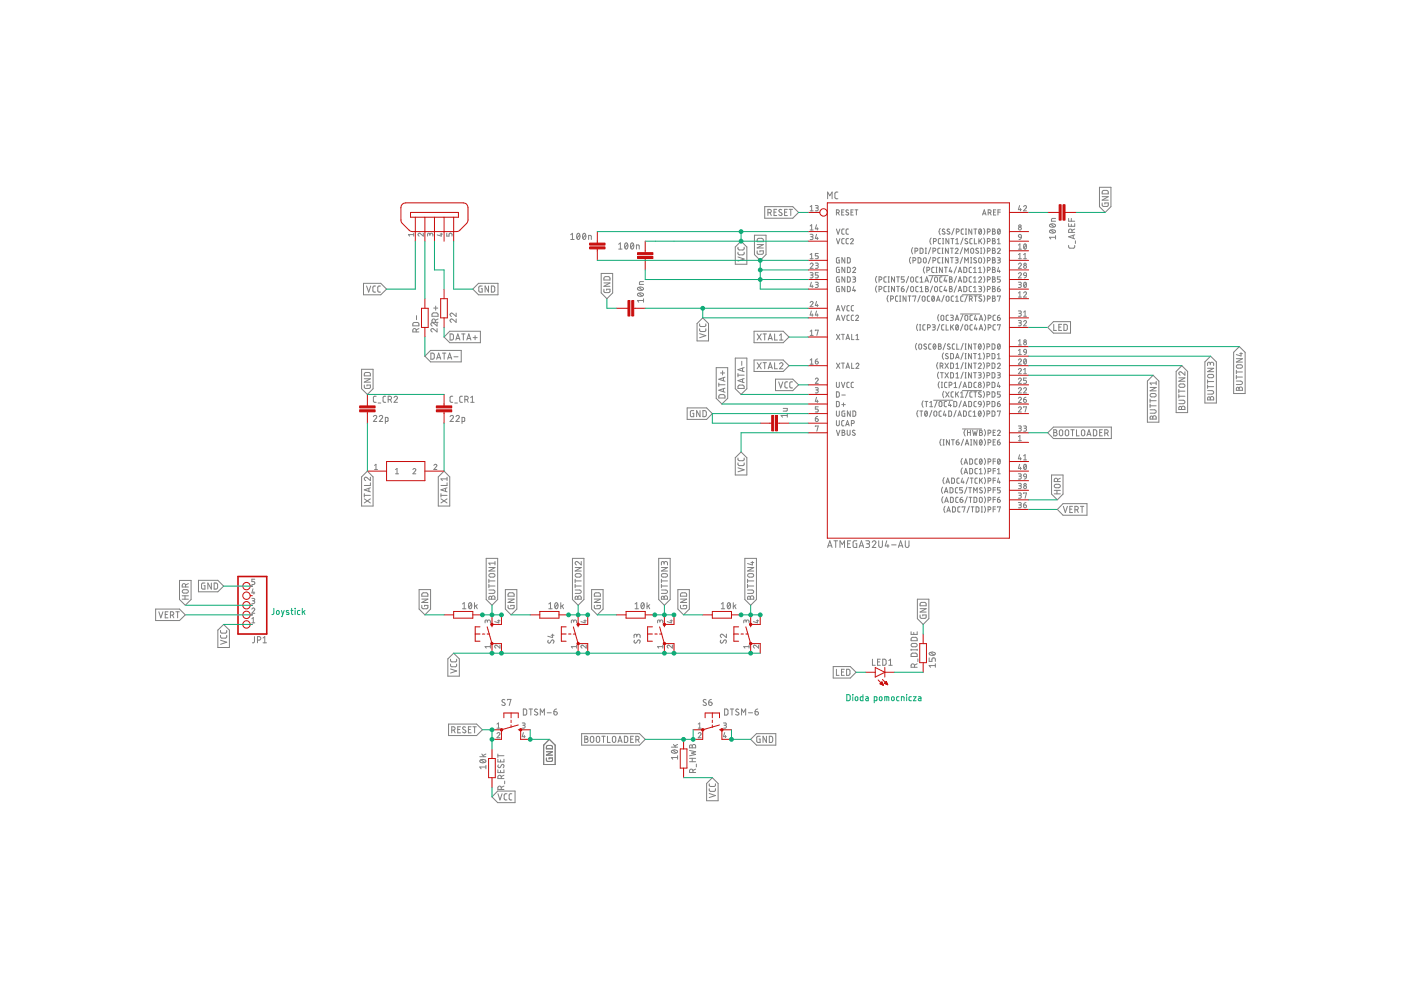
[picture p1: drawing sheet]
<svg xmlns="http://www.w3.org/2000/svg" width="297mm" height="210mm" viewBox="0 0 297 210" stroke-linecap="round" stroke-linejoin="round" font-family="sans-serif">
<g fill="none" stroke="#808080" stroke-width=".21">
<path d="M233.1 39.7h2.4v4.1l-1.2 1.2-1.2-1.2zM87.7 49.7h-1.1l.2 .4M87.7 49.4v.7M89.7 49.4v.7l-.6-.6a.3 .3 0 0 0-.5 .1 .3 .3 0 0 0 .3 .5M91.1 49.7l.4-.3 .2 .2 .1 .5M91.1 49.7v-.2h-.4v.6M91.1 49.7v.2M93.3 49.6h.5M93.6 49.4v.7l-.9-.3M94.7 49.4v.7h.5v-.4a.32 .32 0 0 1 .3-.3 .32 .32 0 0 1 .3 .3v.4M121 49.8l.4-.3v1.3M121 50.8h.7"/>
<path d="M122.4 49.6l.1-.1a.67 .67 0 0 1 .5 .6 .67 .67 0 0 1-.5 .7l-.2-.7zM122.9 49.8l-.6 .7M123.7 49.6l.1-.1a.67 .67 0 0 1 .4 .6 .67 .67 0 0 1-.4 .7l-.3-.7zM124.2 49.8l-.6 .7M124.8 50.8v-.9l.5 .1 .1 .8M127.5 58h2.4v4.1l-1.2 1.2-1.2-1.2zM128 60h1.3l-1.3 .7h1.3M128.1 58.8l1-.1 .2 .2v.5h-1.3zM131.2 51.8l.3-.3v1.3M131.2 52.8h.7M132.6 51.6l.1-.1a.67 .67 0 0 1 .4 .7 .67 .67 0 0 1-.4 .6l-.3-.6zM133.1 51.8l-.6 .7"/>
<path d="M133.8 51.6l.1-.1a.67 .67 0 0 1 .5 .7 .67 .67 0 0 1-.5 .6l-.2-.6zM134.3 51.8l-.6 .7M134.9 52.8v-.9l.6 .1v.8M136.4 59.7h-.6l-.2 .2v.4h.8M156.5 53.5v.4l.3 .1h.8l.2-.5M156.5 52.4v.5l.3 .1h.8l.2-.2v-.4M156.5 54.5l1.3 .4-1.3 .5M157.1 51.1l1.2 1.3v3.6h-2.4v-3.6zM160 49.9h2.4v4.1l-1.2 1.2-1.2-1.2zM160.5 53.2l.2 .7h.8l.3-.2v-.5h-.7v.2M160.5 51.9h1.3l-1.3 .7h1.3M160.6 50.6h1.1l.1 .6h-1.3z"/>
<path d="M162.1 43.8h6l1.2 1.2-1.2 1.3h-6zM162.8 45.1h.4a.36 .36 0 0 0 .3-.4 .36 .36 0 0 0-.3-.3h-.4v1.3M163.3 45.1l.2 .6M164.1 45h.4M164.7 44.4h-.6v1.3h.6M165.8 44.5l-.5-.1-.2 .3 .6 .4a.35 .35 0 0 1-.1 .6 .35 .35 0 0 1-.5-.2M166.3 45h.5M166.9 44.4h-.6v1.3h.6M167.3 44.4h.7M167.7 44.4v1.3M171.8 49.7h.5l.1 .2-.1 .3h-.4M171.8 56a.31 .31 0 0 1 .4-.2 .31 .31 0 0 1 .1 .5l-.5 .6h.6"/>
<path d="M171.8 57.8h.5l.1 .2-.1 .3h-.4M171.8 43.8l.3-.2v1.1M171.8 47.9l.3-.3v1.2M171.8 54l.3-.3v1.2M171.8 44.7h.6M171.8 48.8h.6M171.8 54.9h.6M172 59.8l-.2 .9h.6M172.1 50.2l.3 .2-.1 .3-.5 .1M172.1 58.3l.2 .1 .1 .3-.2 .2h-.4M172.9 43.6h.5l.1 .2-.1 .3h-.4M172.9 55.8h.5l.1 .2-.1 .3h-.4"/>
<path d="M172.9 59.8l.5 .1 .1 .1-.1 .3h-.4M173.1 47.6l-.2 .9h.6M173.1 49.7l-.2 .8h.6M173.2 44.1l.3 .2-.1 .3-.5 .1M173.2 56.3l.2 .1 .1 .3-.2 .2h-.4M173.3 48.3v.5M173.3 50.3v.5M173.5 53.7h-.6v.6h.3a.31 .31 0 0 1 .3 .3 .31 .31 0 0 1-.3 .3h-.3M173.5 57.8h-.6v.5h.3a.31 .31 0 0 1 .3 .3 .31 .31 0 0 1-.3 .3h-.3M175.5 42.1v-1.4l.4 .8 .5-.8v1.4M177.3 45.1h.5l.1-.2v-.3l-.6-.1v1.1M177.3 48.6l.4 1.1 .4-1.1"/>
<path d="M177.3 50.6l.4 1.1 .4-1.1M177.7 40.7h-.5l-.2 .3v1l.2 .1h.5M177.7 45.1l.2 .5M177.9 54.6l-.5 .2v.9l.5 .1v-.7h-.1M177.9 56.7l-.5 .1v.9l.5 .1v-.6h-.1M177.9 58.7l-.5 .1v1h.5v-.6h-.1M178.5 45h.3M178.9 44.5h-.4v1.1h.4M179 48.6h-.4l-.1 .2v.7l.5 .2M179 50.6h-.4l-.1 .2v.7l.5 .2M179.1 54.6v1.2l-.6-1.2v1.2M179.1 56.7v1.1l-.6-1.1v1.1"/>
<path d="M179.1 58.7v1.1l-.6-1.1v1.1M179.7 54.6h.3l.3 .2v.7l-.2 .2-.4 .1zM179.7 56.7l.6 .2v.6l-.2 .3h-.4zM179.7 58.7l.6 .2v.6l-.2 .3h-.4zM179.9 44.6l-.3-.1-.2 .1 .1 .4 .3 .1a.31 .31 0 0 1 0 .5 .31 .31 0 0 1-.5-.2M179.9 48.6h-.4l-.1 .2v.7l.5 .2M179.9 50.6h-.4l-.1 .2v.7l.5 .2M180.3 50.8a.3 .3 0 0 1 .4-.2 .3 .3 0 0 1 .1 .5l-.5 .6h.6M180.4 45h.4M180.8 56.9a.31 .31 0 0 1 .4-.2 .31 .31 0 0 1 .1 .5l-.5 .6h.6M180.8 58.7h.4l.2 .2-.1 .3h-.4M180.9 44.5h-.5v1.1h.5"/>
<path d="M181.1 59.2l.3 .1v.4l-.6 .1M181.3 44.5h.6M181.6 44.5v1.1M185.9 58.6l-.3 .7 .3 .6M186.4 59.3l.5-.1v-.4l-.5-.1v1.1M187.9 58.7h-.4l-.1 .2v.8l.5 .1M188.3 59.8h.3M188.3 58.7h.3M188.4 58.7v1.1M189.7 58.7v1.1l-.7-1.1v1.1M190.1 58.7h.6M190.4 58.7v1.1"/>
<path d="M191.7 58.7h-.6v.5h.4a.31 .31 0 0 1 .2 .3 .31 .31 0 0 1-.2 .3h-.4M192.6 58.6l-.4 1.3M193.1 54.5l-.3 .7 .3 .7M193.2 58.8l.2-.1 .3 .3v.5l-.3 .3-.3-.2zM193.5 52.5l-.2 .7 .2 .6M193.6 55.3l.5-.2v-.3l-.5-.2v1.2M194 53.2l.6-.1v-.4l-.6-.1v1.1M194.6 54.6l.6 .2 .1 .7-.2 .2-.5 .1zM194.7 58.7h-.4l-.1 .2v.8l.5 .1M195.1 52.6h.4l.2 .2v.6l-.2 .3h-.4zM195.1 59.8h.6M195.1 58.9l.3-.2v1.1"/>
<path d="M195.9 54.7h.3l.2 .1v.8l-.2 .2-.4-.3zM196 56.6l-.2 .6 .2 .7M196.1 59.8l.4-1.1 .3 1.1M196.2 53.7h.2M196.2 52.6h.2M196.2 59.5h.6M196.3 52.6v1.1M196.5 57.3l.6-.1v-.4l-.6-.1v1.1M196.9 58.4h4.1M197.3 52.5l-.5 1.3M197.3 54.5l-.5 1.4M197.4 50.5l-.2 .6 .2 .7"/>
<path d="M197.7 58.6l-.5 1.3M197.8 53.2l.6-.1v-.4l-.6-.1v1.1M197.8 55.3l.6-.2v-.3l-.6-.2v1.2M197.9 51.2l.6-.1v-.4l-.6-.1v1.1M198.1 56.7h-.4l-.2 .2 .1 .7 .5 .2M198.3 58.8l.2-.1 .3 .3v.5l-.3 .3-.4-.3zM198.4 57.8h.3M198.4 56.7h.3M198.6 56.7v1.1M199.3 52.6h-.3l-.2 .3 .1 .8h.4M199.3 54.6l-.3 .1-.2 .2 .1 .8 .4 .1M199.3 48.4l-.2 .7 .2 .7"/>
<path d="M199.4 50.6h-.3l-.2 .2 .1 .8 .4 .1M199.7 58.7h-.3l-.2 .2 .1 .9h.4M199.7 55.8h.3M199.7 54.6h.3M199.7 53.7h.3M199.7 52.6h.3M199.8 56.7v1.1l-.6-1.1v1.1M199.8 51.7h.3M199.8 50.6h.3M199.8 52.6v1.1M199.8 54.6v1.2M200 50.6v1.1"/>
<path d="M200.2 56.7h.7M200.3 48.6h-.4l-.1 .2 .5 .5a.32 .32 0 0 1-.2 .4 .32 .32 0 0 1-.4-.2M200.4 58.7l-.2 .9h.6M200.5 56.7v1.1M200.6 59.3v.5M201.1 52.6v1.1l-.7-1.1v1.1M201.1 54.6v1.2l-.7-1.2v1.2M201.2 50.6v1.1l-.6-1.1v1.1M201.3 58.7l.5 .1v.2l-.2 .2 .3 .2-.2 .4h-.4zM201.3 59.2h.3M201.3 48.6h-.3l-.2 .2 .5 .4a.31 .31 0 0 1-.1 .5 .31 .31 0 0 1-.4-.2M201.5 54.6h.6"/>
<path d="M201.5 52.6h.6M201.5 56.7l-.2 .8h.6M201.6 50.6h.6M201.7 57.3v.5M201.8 52.6v1.1M201.8 54.6v1.2M201.9 50.6v1.1M202.3 48.4l-.5 1.4M202.5 52.9a.3 .3 0 0 1 .5-.3 .3 .3 0 0 1 .1 .5l-.6 .6h.6M202.5 54.6h.4l.2 .2-.1 .3h-.4M202.6 51.7h.7M202.6 50.8l.3-.2v1.1"/>
<path d="M202.8 49.2l.5-.2v-.3l-.5-.1v1.1M202.8 56.6l-.5 1.3M202.8 58.6l-.5 1.3M202.8 55.1l.3 .3v.2l-.6 .2M203.2 57.8l.3-1.1 .4 1.1M203.2 59.8l.3-1.1 .4 1.1M203.2 57.5h.6M203.2 59.5h.6M204.1 52.5l-.5 1.3M204.1 54.5l-.5 1.4M204.2 50.5l-.5 1.3M204.3 48.6h-.4l-.1 .2v.7l.5 .2"/>
<path d="M204.3 56.7l.7 .2v.6l-.2 .3h-.5zM204.3 58.7l.7 .2v.6l-.2 .3h-.5zM204.5 53.7v-1.1l.4 .6 .4-.6v1.1M204.5 55.8v-1.2l.4 .7 .4-.7v1.2M204.7 49.7h.2M204.7 48.6h.2M204.8 48.6v1.1M205.1 50.7l-.4-.1-.1 .2 .5 .4a.31 .31 0 0 1-.1 .5 .31 .31 0 0 1-.4-.2M205.8 55.8h.2M205.8 54.6h.2M205.9 54.6v1.2M205.9 52.7l.3-.1 .2 .3v.5l-.2 .3-.4-.3z"/>
<path d="M206 56.7h-.4l-.1 .2v.8l.5 .1M206 58.7h-.4l-.1 .2v.9h.5M206 48.6v1.1l-.6-1.1v1.1M206.1 50.6h-.4l-.1 .2v.7l.5 .2M206.4 57.8h.6M206.4 59.8h.6M206.4 56.9l.3-.2v1.1M206.4 58.9l.3-.2v1.1M206.5 48.6h.6M206.6 50.6v1.1h.5M206.8 48.6v1.1M207 54.7h-.4l-.1 .2 .4 .4a.31 .31 0 0 1 0 .5 .31 .31 0 0 1-.5-.2"/>
<path d="M207.4 52.7l-.3-.1-.2 .3 .6 .5a.32 .32 0 0 1-.2 .3 .32 .32 0 0 1-.4-.1M207.5 58.9a.31 .31 0 0 1 .4-.2 .31 .31 0 0 1 .1 .5l-.5 .6h.6M207.5 57.8h.6M207.5 56.9l.3-.2v1.1M207.5 50.6v1.1M207.6 54.7h.3l.2 .1v.8l-.2 .2-.4-.2zM207.6 48.6h.1a.56 .56 0 0 1 .4 .5 .56 .56 0 0 1-.4 .5l-.2-.5zM207.8 51l.4 .7M207.9 53.7h.3M207.9 52.6h.3M208 52.6v1.1M208 48.8l-.4 .6"/>
<path d="M208.2 50.6l-.7 .7M208.3 45.6l.4-1.1 .4 1.1M208.4 45.3h.6M208.6 48.4l.2 .7-.2 .7M208.6 50.5l.2 .6-.2 .7M208.6 52.5l.2 .7-.2 .6M208.6 54.5l.2 .7-.2 .7M208.6 56.6l.2 .6-.2 .7M208.6 58.6l.2 .7-.2 .6M209.3 49.2l.6-.2v-.3l-.6-.1v1.1M209.3 51.2l.6-.1v-.4l-.6-.1v1.1M209.3 53.2l.6-.1v-.4l-.6-.1v1.1"/>
<path d="M209.3 55.3l.6-.2v-.3l-.6-.2v1.2M209.3 57.3l.6-.1v-.4l-.6-.1v1.1M209.3 59.3l.6-.1v-.4l-.6-.1v1.1M209.5 45.1l.6-.1v-.4l-.6-.1v1.1M209.9 45.1l.2 .5M210.4 48.6h.5v.4h-.2l.3 .3-.1 .3-.5 .1zM210.4 50.6l.5 .1v.3l-.2 .1 .3 .2-.1 .4h-.5zM210.4 52.6l.5 .1v.3l-.2 .1 .3 .2-.1 .4h-.5zM210.4 54.6l.5 .1v.4h-.2l.3 .3-.1 .3-.5 .1zM210.4 56.7l.5 .1 .1 .2-.3 .2 .3 .2-.1 .4h-.5zM210.4 58.7l.5 .1 .1 .2-.3 .2 .3 .2-.1 .4h-.5zM210.4 55.1h.3"/>
<path d="M210.4 57.2h.3M210.4 59.2h.3M210.4 49h.3M210.4 51.1h.3M210.4 53.1h.3M210.7 45h.3M211.1 44.5h-.4v1.1h.4M211.5 52.9a.3 .3 0 0 1 .4-.3 .3 .3 0 0 1 .1 .5l-.5 .6h.6M211.5 54.6h.3l.3 .2-.2 .3h-.3M211.5 51.7h.6M211.5 50.8l.3-.2v1.1M211.6 45h.5"/>
<path d="M211.6 48.6h.1a.56 .56 0 0 1 .4 .5 .56 .56 0 0 1-.4 .5l-.2-.5zM211.7 56.7l-.2 .8h.6M211.8 55.1l.2 .1 .1 .3-.2 .2-.4 .1M211.9 57.3v.5M212 48.8l-.5 .6M212.1 58.7h-.6v.5h.3a.31 .31 0 0 1 .3 .3 .31 .31 0 0 1-.3 .3h-.3M212.1 44.5h-.5v1.1M215.9 56a.31 .31 0 0 1 .5-.2 .31 .31 0 0 1 .1 .5l-.6 .6h.7M215.9 58.1a.31 .31 0 0 1 .5-.3 .31 .31 0 0 1 .1 .5l-.6 .6h.7M215.9 59.8l.5 .1 .1 .1-.1 .3h-.4M215.9 54.9h.7M215.9 52l.3-.3v1.1"/>
<path d="M215.9 54l.3-.3v1.2M215.9 52.8h.7M216 49.8h.4l.2 .5-.6-.1zM216.2 43.6l-.3 .8h.7M216.4 44.2v.5M216.6 50.3l-.3 .4-.3 .1M217 43.8a.31 .31 0 0 1 .5-.2 .31 .31 0 0 1 .1 .5l-.6 .6h.6M217 54.9h.6M217 54l.3-.3v1.2M217.1 60l.2-.2a.61 .61 0 0 1 .3 .6 .61 .61 0 0 1-.4 .5l-.2-.3zM217.1 57.9h.4l.1 .5h-.5zM217.2 51.8v-.1a.56 .56 0 0 1 .4 .6 .56 .56 0 0 1-.4 .5l-.2-.5z"/>
<path d="M217.6 52l-.5 .6M217.6 58.4v.3l-.5 .2M222.6 48.9a.73 .73 0 0 1 1.2 .3 .7 .7 0 0 1-.7 .3 .7 .7 0 0 1-.6-.5zM222.6 47.6a.71 .71 0 0 1 1.2 .3 .7 .7 0 0 1-.7 .3 .7 .7 0 0 1-.6-.5zM222.8 48.8l.7 .6M222.8 47.5l.7 .6M223.8 46.3h-.6l-.3 .2v.4h.9M223.8 50.3h-1.3l.3 .4M223.8 50v.7M226.6 52v.5l.2 .1h.9l.2-.6M226.6 46.3v.6h1.3M226.6 47.4v.6h1.3v-.6"/>
<path d="M227.1 46.3v.6M227.1 47.5v.5M227.3 49.3v-.4a.36 .36 0 0 0-.4-.3 .36 .36 0 0 0-.3 .3v.4h1.3M227.5 49.9v.6M227.9 49.8l-1.3 .4 1.3 .5M227.9 48.6l-.6 .2M228 51.1v.5M233.7 43l.1 .7 .9 .1 .2-.2 .1-.6h-.7v.3M233.7 41.7h1.3l-1.3 .7h1.3M233.8 40.5l1-.1 .1 .2 .1 .5h-1.3zM76.7 78.3h2.4v4.1l-1.2 1.2-1.2-1.2zM77.1 60.1h3.6l1.3 1.2-1.3 1.2h-3.6z"/>
<path d="M77.3 79.1l1-.1 .2 .2v.5h-1.3zM77.7 60.6l.5 1.3 .4-1.3M79.6 60.6l-.4 .1-.1 .2v.9l.5 .1M80.7 60.6l-.4 .1-.2 .2v.9l.6 .1M87.6 68.5l1-.1 .2 .2v.5h-1.3zM88.2 70.4v-.4a.36 .36 0 0 0-.3-.3 .36 .36 0 0 0-.4 .3v.4h1.3M88.3 66.9v.9M88.8 69.7l-.6 .2M91.3 74.3h6.5v2.4h-6.5l-1.2-1.2zM91.4 74.9h.5l.2 .2v.8l-.2 .2-.5 .1zM91.7 66.4h1l.2 .1v.6h-1.3zM91.9 65.3h.9"/>
<path d="M92.3 68.3v-.3a.36 .36 0 0 0-.4-.4 .36 .36 0 0 0-.3 .4v.3h1.3M92.4 64.9v.9M92.6 76.2l.4-1.3 .5 1.3M92.7 69.7v.7l-.8-.6a.36 .36 0 0 0-.5 .1 .36 .36 0 0 0 .3 .5M92.7 68.4v.7l-.8-.6a.36 .36 0 0 0-.5 .1 .36 .36 0 0 0 .3 .5M92.7 75.8h.6M92.9 67.6l-.6 .3M93.8 74.9h.7M94.2 74.9v1.3M94.9 76.2l.4-1.3 .5 1.3M95 75.8h.7M95.4 70.2h6.5v2.5h-6.5l-1.3-1.2z"/>
<path d="M95.4 70.8h.5l.2 .2v.9l-.2 .2h-.5zM96.2 75.6h.9M96.6 72.1l.5-1.3 .4 1.3M96.7 67.6v.7l-.7-.6a.36 .36 0 0 0-.6 .1 .36 .36 0 0 0 .3 .5M96.7 66.4v.7l-.7-.6a.36 .36 0 0 0-.6 .1 .36 .36 0 0 0 .3 .5M96.8 71.8h.6M97.9 70.8h.7M98.2 70.8v1.3M99 72.1l.4-1.3 .4 1.3M99.1 71.8h.6M100.3 71.6h.9M100.7 71.2v.8"/>
<path d="M101.5 60.1h4.1v2.4h-4.1l-1.3-1.2zM102.2 60.6l-.5 .1-.2 .1v.9l.2 .2h.5v-.7h-.2M103.6 60.6v1.3l-.8-1.3v1.3M104.2 60.6l.5 .1 .2 .2v.8l-.2 .2h-.5zM128 61.3l.2 .7h.8l.3-.1v-.6h-.7v.2M135.2 62.3a.71 .71 0 0 1 1.2 .3 .7 .7 0 0 1-.7 .3 .7 .7 0 0 1-.5-.5zM135.2 61a.71 .71 0 0 1 1.2 .3 .7 .7 0 0 1-.7 .3 .7 .7 0 0 1-.5-.5zM135.4 62.2l.7 .6M135.4 60.9l.7 .6M136.4 63.7h-1.3l.3 .4M136.4 63.4v.7M148.3 69.7l.1 .4 .2 .2h.9l.1-.2v-.4"/>
<path d="M148.3 68.7l.1 .4 .2 .1h.9l.1-.1v-.4M148.3 70.7l1.3 .5-1.3 .4M149 67.4l1.2 1.2v3.7h-2.4v-3.7zM151.8 78h2.5v6.5l-1.2 1.2-1.3-1.2zM152.8 79.1h.8M153.2 78.6v.9M153.7 80l-1.3 .4 1.3 .4M155.9 75.9h2.4v6.5l-1.2 1.2-1.2-1.2zM156.5 79.2v.7M156.5 79.5h1.3M157.3 76.6v.9M157.4 78v.7"/>
<path d="M157.8 77.9l-1.3 .5 1.3 .4M159.9 70.2h6.2l1.2 1.3-1.2 1.2h-6.2zM159.9 76.3h6.2l1.2 1.2-1.2 1.3h-6.2zM160.5 70.8l.9 1.3M160.5 76.9l.9 1.3M161.4 70.8l-.9 1.3M161.4 76.9l-.9 1.3M161.8 70.8h.7M161.8 76.9h.7M162.1 70.8v1.3M162.1 76.9v1.3M162.9 72.1l.4-1.3 .4 1.3"/>
<path d="M162.9 78.2l.4-1.3 .4 1.3M163 71.8h.6M163 77.9h.6M164.2 70.8v1.3h.6M164.2 76.9v1.3h.6M165.3 77.2a.36 .36 0 0 1 .5-.3 .36 .36 0 0 1 .1 .6l-.6 .7h.7M165.3 72.1h.7M165.3 71.1l.3-.3v1.3M171.8 64.2a.31 .31 0 0 1 .4-.3 .31 .31 0 0 1 .1 .5l-.5 .6h.6M171.8 70.3l.3-.3v1.1M171.8 76.3l.3-.2v1.1M171.8 71.1h.6"/>
<path d="M171.8 77.2h.6M172 65.9l-.2 .9h.6M172.2 60.5v.5M172.2 66.5v.6M172.9 76.6h.3a.31 .31 0 0 1 .3 .3 .31 .31 0 0 1-.3 .3 .31 .31 0 0 1-.3-.3zM172.9 70.1v-.1h.6l-.3 1.1M173.1 63.9l-.2 .9h.6M173.1 65.9l-.2 .9h.6M173.2 60.3l.2 .2 .1 .2-.2 .2-.4 .1M173.3 64.5v.5M173.3 66.5v.6M173.4 76.1l-.4 .1-.1 .4"/>
<path d="M177.3 65.9l.4-1.1 .4 1.1M177.3 67.9l.4-1.1 .4 1.1M177.3 70.9l.8 1.1M177.3 77l.8 1.1M177.4 65.6h.6M177.4 67.7h.6M177.9 60.7l-.5 .2v.9h.5v-.6h-.1M178.1 70.9l-.8 1.1M178.1 77l-.8 1.1M178.4 66.8l.4 1.1 .4-1.1M178.4 64.8l.4 1.1 .4-1.1M178.4 70.9h.6"/>
<path d="M178.4 77h.6M178.7 70.9v1.1M178.7 77v1.1M179.1 60.7v1.1l-.6-1.1v1.1M179.4 72l.3-1.1 .4 1.1M179.4 78.1l.3-1.1 .4 1.1M179.5 71.7h.5M179.5 77.8h.5M179.7 60.7h.4l.2 .2v.8l-.2 .1h-.4zM180.1 64.8h-.4l-.1 .2v.8l.5 .1M180.1 66.8l-.4 .1-.1 .2v.8h.5M180.6 70.9v1.1h.5"/>
<path d="M180.6 77v1.1h.5M181 64.8h-.4l-.1 .2 .1 .8 .4 .1M181 66.8l-.4 .1-.1 .2 .1 .8h.4M181 60.7l-.2 .9h.6M181.2 61.4v.4M181.4 67.1a.31 .31 0 0 1 .4-.3 .31 .31 0 0 1 .1 .5l-.5 .6h.6M181.5 77.2a.31 .31 0 0 1 .4-.2 .31 .31 0 0 1 .1 .5l-.5 .6h.6M181.5 72h.6M181.5 71.1l.3-.2v1.1M185.9 60.6l-.3 .7 .3 .7M186.4 61.4l.5-.2v-.3l-.5-.2v1.1M187.9 60.7l-.4 .1-.1 .2v.7l.5 .1"/>
<path d="M188.3 61.8h.3M188.3 60.7h.3M188.3 62.6l-.2 .7 .2 .7M188.4 60.7v1.1M188.8 63.4l.6-.1v-.4l-.6-.1v1.1M189.7 60.7v1.1l-.7-1.1v1.1M190.1 60.7h.6M190.4 62.8h-.4l-.1 .2v.8l.5 .1M190.4 60.7v1.1M190.7 62.8h.3M190.7 63.9h.3M190.9 62.8v1.1"/>
<path d="M191.1 61.2h.4a.31 .31 0 0 1 .2 .4 .31 .31 0 0 1-.3 .3 .31 .31 0 0 1-.3-.4zM191.6 60.7l-.4 .2-.1 .3M192.1 62.8v1.1l-.6-1.1v1.1M192.5 62.8h.6M192.6 60.6l-.4 1.4M192.8 62.8v1.1M193.2 60.8l.2-.1 .3 .3v.7l-.3 .1-.3-.1zM193.5 62.9v-.1h.7l-.3 1.1M194.4 72.8l-.3 .7 .3 .7M194.6 68.7l-.3 .7 .3 .7M194.7 60.7l-.4 .1-.1 .2v.7l.5 .1M194.9 73h.4l.1 .2v.7l-.2 .1-.4-.1z"/>
<path d="M195 70h.2M195 68.9h.2M195.1 61.8h.6M195.1 61l.3-.3v1.1M195.1 62.6l-.5 1.4M195.1 68.9v1.1M195.6 62.8h.3l.2 .1v.8l-.2 .2-.3-.1-.1-.2zM196.2 68.9h-.4l-.1 .2v.8l.5 .1M196.2 60.7l.6 .2-.3 .3 .3 .3-.1 .3h-.5zM196.2 61.2h.3M196.4 73a.27 .27 0 0 0-.4 0 .27 .27 0 0 0 0 .4l.3 .2a.31 .31 0 0 1 0 .5 .31 .31 0 0 1-.4-.2M196.6 69.5l.6-.1v-.4l-.6-.1v1.1"/>
<path d="M197.1 62.8h-.4l-.1 .2 .1 .8 .4 .1M197.4 72.9l-.4 .1-.1 .2v.7l.5 .1M197.7 62.8a.56 .56 0 0 1 .4 .5 .56 .56 0 0 1-.4 .6l-.2-.6zM197.7 68.9h.5l.1 .1-.1 .3-.4 .1M197.7 60.6l-.5 1.4M198 73v-.1a.56 .56 0 0 1 .4 .6 .56 .56 0 0 1-.4 .5l-.2-.5zM198 69.4l.2 .1 .1 .2-.2 .3h-.4M198.1 63l-.5 .6M198.3 60.8l.2-.1 .3 .3-.1 .7-.2 .1h-.2l-.2-.3zM198.4 73.2l-.5 .6M198.6 63.9l.3-1.1 .4 1.1M198.6 63.6h.6"/>
<path d="M198.8 76.9l-.2 .6 .2 .7M199 72.9h.4l.1 .2-.2 .3 .3 .3-.2 .3h-.4zM199 73.4h.3M199 78.9l-.2 .7 .2 .7M199.1 66.7l-.3 .7 .3 .7M199.2 68.7l-.5 1.4M199.3 77.6l.6-.1v-.4l-.6-.1v1.1M199.4 79h.6M199.6 66.9l.3-.1 .2 .2v.8l-.2 .1-.4-.1zM199.7 77.6l.2 .5M199.7 79v1.1M199.7 60.7l-.3 .1-.2 .2 .1 .8h.4"/>
<path d="M200 74.8l-.2 .7 .2 .7M200.1 68.9h-.3l-.2 .2 .1 .8 .4 .1M200.2 62.6l-.5 1.4M200.3 77l.8 1.1M200.3 79l.8 1.1M200.4 60.7l-.2 .9h.6M200.4 72.8l-.4 1.4M200.6 61.4v.4M200.6 68.9v1.1h.5M200.7 62.8h.3l.2 .1v.8l-.2 .2-.4-.2zM201 75.1a.27 .27 0 0 0-.4-.1 .27 .27 0 0 0 0 .4l.3 .2a.3 .3 0 0 1 0 .5 .3 .3 0 0 1-.5-.2M201.1 66.8l-.4 .1-.1 .2 .1 .8h.4"/>
<path d="M201.1 77l-.8 1.1M201.1 79l-.8 1.1M201.3 60.7l.5 .2-.2 .3 .3 .3-.2 .3h-.4zM201.3 61.2h.3M201.4 73a.27 .27 0 0 0-.4 0 .27 .27 0 0 0 0 .4l.3 .2a.31 .31 0 0 1 0 .5 .31 .31 0 0 1-.4-.2M201.5 66.8l.6 .1v.3l-.2 .1M201.5 75h.5l.1 .1v.8l-.1 .2h-.5zM201.5 77h.5l.1 .2v.7l-.1 .2h-.5zM201.5 79h.5l.1 .2v.7l-.1 .2h-.5zM201.5 68.9v1.1M201.6 67.3h.3M201.8 69.3l.4 .7"/>
<path d="M201.8 67.3l.3 .3v.2l-.6 .1M202.2 62.8h-.4l-.1 .2v.7l.5 .2M202.2 68.9l-.7 .6M202.4 72.9l-.4 .1-.1 .2 .1 .8h.4M202.5 67.9l.4-1.1 .4 1.1M202.6 63.9h.6M202.6 63l.3-.2v1.1M202.6 76.1l.4-1.1 .3 1.1M202.6 67.7h.6M202.7 78.1h.6M202.7 77.2l.3-.2v1.1M202.7 79.3l.3-.3v1.1"/>
<path d="M202.7 75.8h.6M202.7 68.9h.1a.56 .56 0 0 1 .4 .5 .56 .56 0 0 1-.4 .6l-.2-.6zM202.8 60.6l-.5 1.4M202.9 72.9v1.1h.4M203.2 61.8l.3-1.1 .4 1.1M203.2 69.1l-.5 .6M203.2 61.6h.6M203.6 66.6h4.1M204 62.5h4.1M204.2 66.7l-.6 1.4M204.2 68.7l-.6 1.4M204.2 62.8h-.4l-.1 .2v.7l.5 .2"/>
<path d="M204.2 72.8l-.5 1.4M204.2 74.8l-.5 1.4M204.2 76.9l-.5 1.3M204.2 78.9l-.5 1.4M204.3 60.7h.5l.2 .2v.8l-.2 .1h-.5zM204.6 77h.3M204.6 78.1h.3M204.6 74h.3M204.6 72.9h.3M204.6 75h.3M204.6 76.1h.3M204.6 79h.3"/>
<path d="M204.7 66.9l.3-.1 .2 .2v.8l-.2 .1-.4-.1zM204.7 68.9h.3l.2 .1v.8l-.2 .2-.4-.2zM204.7 72.9v1.1M204.7 75v1.1M204.7 77v1.1M204.7 79v1.1M205.1 62.6l-.5 1.4M205.5 63.4h.3M205.8 63.4l.3-.3v-.2l-.6-.1v1.1M205.9 63.4l.2 .5M206 72.9v1.1l-.7-1.1v1.1M206 75v1.1l-.7-1.1v1.1"/>
<path d="M206 77v1.1l-.7-1.1v1.1M206 79v1.1l-.7-1.1v1.1M206 60.7l-.4 .1-.1 .2v.8h.5M206.2 66.8l-.4 .1-.1 .2v.7l.5 .1M206.2 68.9h-.4l-.1 .2v.7l.5 .2M206.4 61.8h.6M206.4 77h.6M206.4 61l.3-.3v1.1M206.4 72.9h.6M206.4 75h.6M206.4 79h.6M206.5 62.8h.7"/>
<path d="M206.7 72.9v1.1M206.7 75v1.1M206.7 77v1.1M206.7 79v1.1M206.8 66.8l-.2 .9h.6M206.8 68.9l-.2 .8h.6M206.8 62.8v1.1M207 67.5v.4M207 69.5v.5M207.4 77.2a.31 .31 0 0 1 .5-.2 .31 .31 0 0 1 0 .5l-.5 .6h.6M207.4 79h.5l.1 .2-.1 .3h-.4M207.4 76.1h.6"/>
<path d="M207.4 75.2l.3-.2v1.1M207.5 60.7h.4l.2 .2-.1 .3h-.4M207.6 73v-.1a.56 .56 0 0 1 .4 .6 .56 .56 0 0 1-.4 .5l-.2-.5zM207.6 67.9l.4-1.1 .4 1.1M207.6 70l.4-1.1 .4 1.1M207.7 67.7h.6M207.7 69.7h.6M207.7 79.5l.3 .3v.2l-.6 .1M207.8 61.2l.2 .1 .1 .3-.2 .2h-.4M208 73.2l-.5 .6M208.1 62.9l-.4-.1-.1 .2 .4 .4a.31 .31 0 0 1 0 .5 .31 .31 0 0 1-.5-.2M208.5 72.8l.2 .7-.2 .7"/>
<path d="M208.5 74.8l.2 .7-.2 .7M208.5 76.9l.2 .6-.2 .7M208.5 78.9l.2 .7-.2 .7M208.6 60.6l.2 .7-.2 .7M208.6 62.6l.2 .7-.2 .7M208.7 66.7l.3 .7-.3 .7M208.7 68.7l.3 .7-.3 .7M209.3 73.5l.5-.1v-.4l-.5-.1v1.1M209.3 75.6l.5-.1v-.4l-.5-.1v1.1M209.3 77.6l.5-.1v-.4l-.5-.1v1.1M209.3 79.6l.5-.1v-.4l-.5-.1v1.1M209.3 61.4l.6-.2v-.3l-.6-.2v1.1"/>
<path d="M209.3 63.4l.6-.1v-.4l-.6-.1v1.1M209.5 67.5l.6-.2v-.3l-.6-.2v1.1M209.5 69.5l.6-.1v-.4l-.6-.1v1.1M210.3 72.9h.5l.1 .2v.8l-.1 .1h-.5zM210.3 75h.5l.1 .1v.8l-.1 .2h-.5zM210.3 77h.5l.1 .2v.7l-.1 .2h-.5zM210.3 79h.5l.1 .2v.7l-.1 .2h-.5zM210.4 60.7l.6 .2-.3 .3 .3 .3-.1 .3h-.5zM210.4 62.8h.4l.2 .1-.3 .4 .3 .2-.1 .4h-.5zM210.4 61.2h.3M210.4 63.3h.3M211.1 66.8l-.4 .1-.2 .2 .1 .7 .5 .1"/>
<path d="M211.1 68.9h-.4l-.2 .2 .1 .7 .5 .2M211.5 61.2h.3a.3 .3 0 0 1 .3 .4 .3 .3 0 0 1-.3 .2 .3 .3 0 0 1-.3-.3zM211.5 67.3h.3a.3 .3 0 0 1 .3 .4 .3 .3 0 0 1-.3 .2 .3 .3 0 0 1-.3-.3zM211.5 77.2a.31 .31 0 0 1 .4-.2 .31 .31 0 0 1 .1 .5l-.5 .6h.6M211.5 79h.4l.2 .2-.2 .3h-.3M211.5 75.2l.3-.2v1.1M211.5 62.9v-.1h.6l-.3 1.1M211.5 69v-.1h.6l-.3 1.1M211.5 76.1h.6M211.6 73l.1-.1a.56 .56 0 0 1 .4 .6 .56 .56 0 0 1-.4 .5l-.2-.5zM211.8 79.5l.2 .1 .1 .3-.2 .2h-.4M212 60.7l-.4 .2-.1 .3"/>
<path d="M212 66.8l-.4 .2-.1 .3M212 73.2l-.5 .6M215.9 65.9l.5 .1 .1 .1-.1 .3h-.4M215.9 68h.5l.1 .2-.1 .2-.4 .1M215.9 76.3a.31 .31 0 0 1 .4-.2 .31 .31 0 0 1 .2 .5l-.6 .6h.7M215.9 78.4a.31 .31 0 0 1 .4-.3 .31 .31 0 0 1 .2 .5l-.6 .6h.7M215.9 62.1l.3-.2v1.1M215.9 72.3l.3-.3v1.2M215.9 74.3l.3-.2v1.1M215.9 63h.7M215.9 73.2h.7M215.9 75.2h.7"/>
<path d="M216.2 60.3l.3 .2v.2l-.1 .2-.5 .1M216.2 66.4l.3 .3v.2l-.6 .2M216.2 68.5l.3 .3-.1 .2-.5 .1M217 62.1a.31 .31 0 0 1 .5-.2 .31 .31 0 0 1 .1 .5l-.6 .6h.6M217 68.2a.3 .3 0 0 1 .4-.2 .3 .3 0 0 1 .2 .5l-.6 .6h.6M217 66.2l.3-.3v1.2M217 78.4l.3-.3v1.1M217 67.1h.6M217 79.2h.6M217.1 74.1h.4l.1 .6-.5-.1zM217.2 76.2v-.1a.56 .56 0 0 1 .4 .6 .56 .56 0 0 1-.4 .5l-.2-.6zM217.6 60.1l-.5 .6"/>
<path d="M217.6 76.3l-.5 .7M217.6 74.7v.3l-.5 .2M223.4 68.2h3.6v2.4h-3.6l-1.3-1.2zM223.4 68.8v1.3h.6M224.5 69.3h.4M225.1 68.8h-.6v1.3h.6M225.6 68.8h.5l.2 .2v.8l-.2 .2-.5 .1zM244.5 79.6l1.2 1.2v8.7h-2.4v-8.7zM250.6 77.5l1.2 1.3v8.7h-2.4v-8.7zM251.2 78.8v.7l-.7-.6a.36 .36 0 0 0-.6 .1 .36 .36 0 0 0 .3 .5M255.5 76.7l1.2-1.2 1.2 1.2v8.7h-2.4zM256 78.1h1.3l-1.3 .7h1.3"/>
<path d="M256.1 79.5l.9-.1a.36 .36 0 0 1 .3 .3 .36 .36 0 0 1-.3 .4h-.8l-.1-.2zM256.6 77.2a.36 .36 0 0 1 .4-.4 .36 .36 0 0 1 .3 .4v.3M256.6 77.4v-.4l-.4-.2-.1 .2-.1 .5M262.1 76.1h1.3l-1.3 .7h1.3M262.1 78.5v.7M262.1 79.6v.7M262.1 79.9h1.3M262.1 78.9h1.3M262.2 77.4l.9-.1a.36 .36 0 0 1 .3 .4 .36 .36 0 0 1-.3 .4l-.8-.1-.2-.1zM262.8 73.5l1.2 1.2v8.7h-2.4v-8.7zM262.8 75h.6M263.1 74.8v.7l-1-.3"/>
<path d="M77.2 81.6l.2 .7 .9 .1 .2-.2v-.6h-.7v.3M77.2 80.3h1.3l-1.3 .7h1.3M79.2 88.3a.36 .36 0 0 1 .5-.2 .36 .36 0 0 1 .1 .5l-.6 .8h.7M79.4 98.7l.3-.3v1.1M79.4 99.5h.6M79.8 84h-.4l-.2 .3v.8l.6 .2M80.2 85.4h.5M80.4 88.3a.36 .36 0 0 1 .5-.2 .36 .36 0 0 1 .1 .5l-.6 .8h.7M81.7 89.4l.6-.1-.1-.8h-.5v1.3M81.8 84h-.4l-.2 .3v.8l.6 .2M82.3 84.7h.4a.36 .36 0 0 0 .3-.3 .36 .36 0 0 0-.3-.4h-.4v1.3M82.7 84.7l.3 .6"/>
<path d="M83.5 84.3a.36 .36 0 0 1 .6-.3 .36 .36 0 0 1 .1 .6l-.7 .7h.8M83.9 99.6l.3-.3v1.2M87.5 99.6a.3 .3 0 0 1 .5-.3 .3 .3 0 0 1 .1 .5l-.6 .7h.7M92 98.7a.31 .31 0 0 1 .4-.2 .31 .31 0 0 1 .1 .4l-.5 .6h.6M94.1 99.9l1.3 1.2v6.2h-2.5v-6.2zM95.4 88.3a.36 .36 0 0 1 .5-.2 .36 .36 0 0 1 .1 .5l-.6 .8h.7M96 84h-.4l-.2 .3v.8l.6 .2M96.4 85.4h.6M96.7 88.3a.36 .36 0 0 1 .5-.2 .36 .36 0 0 1 .1 .5l-.6 .8h.7M98 89.4l.5-.1-.1-.8h-.4v1.3M98 84h-.4l-.1 .3v.8l.5 .2M98.6 84.7h.3a.36 .36 0 0 0 .4-.3 .36 .36 0 0 0-.4-.4h-.3v1.3"/>
<path d="M99 84.7l.3 .6M99.8 85.3h.7M99.8 84.3l.4-.3v1.3M145.7 86.5h4.1l1.2 1.2-1.2 1.2h-4.1zM147.1 87.1h-.6l-.1 .1v.9l.1 .2h.6v-.7h-.2M148.4 87.1v1.2l-.7-1.2v1.2M149 87.1h.5l.2 .2 .1 .7-.3 .3h-.5zM152.4 81.2v.7M152.4 81.6h1.3M152.5 83.8l1-.1 .2 .2v.5h-1.3zM153.4 80.1v.6M153.4 82.4v.7"/>
<path d="M153.7 82.3l-1.3 .4 1.3 .5M156.5 98.1v.5l.3 .1h.8l.2-.1v-.5M156.5 97.1v.4l.3 .2h.8l.2-.2v-.4M156.5 99.2l1.3 .4-1.3 .4M156.6 81.7h.9l.2 .2 .1 .5h-1.3zM157.1 95.8l1.2 1.2v3.7h-2.4v-3.7zM157.4 80.4v.6M157.8 80.3l-1.3 .4 1.3 .4M164.4 80.4h3.7l1.2 1.2-1.2 1.2h-3.7zM165.1 81l.4 1.3 .5-1.3M166.1 86.6h.8l-.1 .5-.7 .1M166.9 88.1h-1.3l.3 .4"/>
<path d="M166.9 87.7v.8M167 81h-.4l-.2 .2v.9l.6 .2M168 81h-.4l-.2 .2 .1 .9 .5 .2M172.9 80.4a.3 .3 0 0 1 .4-.2 .3 .3 0 0 1 .1 .4l-.5 .7h.6M172.9 82.2h.5l.1 .2-.1 .3h-.4M172.9 88.8h.3a.31 .31 0 0 1 .3 .3 .31 .31 0 0 1-.3 .3 .31 .31 0 0 1-.3-.3zM172.9 90.4v-.1h.6l-.3 1.1M173.1 84.2l-.2 .9h.6M173.2 82.7l.3 .4-.2 .2h-.4M173.3 84.8v.5M173.4 88.3l-.4 .1-.1 .4M173.5 86.3h-.6v.4h.3a.31 .31 0 0 1 .3 .3 .31 .31 0 0 1-.3 .4h-.3"/>
<path d="M177.3 81l.1 1 .2 .1 .3-.1v-1M177.3 83.1h.5l.1 .2v.7l-.1 .2h-.5zM177.3 85.1h.5l.1 .2v.7l-.1 .2h-.5zM177.3 87.1l.1 1 .2 .1 .3-.1v-1M177.3 89.2l.1 .9 .2 .2 .3-.2v-.9M177.3 91.2l.4 1.1 .4-1.1M178.4 81l.4 1.2 .3-1.2M178.5 83.8h.7M178.5 85.8h.7M178.5 91.2l.5 .1v.3l-.2 .1 .4 .2-.2 .4h-.5zM178.5 91.7h.3M178.8 85.4v.8"/>
<path d="M178.9 89.2h-.3l-.1 .2v.8l.4 .1M179.1 87.1l-.6 .2v.7l.1 .2 .5 .1v-.7h-.2M179.3 90.3l.4-1.1 .3 1.1M179.4 90h.6M179.6 91.2v.9l.3 .2 .3-.2v-.9M180 81l-.3 .1-.1 .2v.7l.4 .2M180.3 87.1v1.2l-.6-1.2v1.2M180.5 89.8l.6-.1v-.4l-.6-.1v1.1M180.8 87.1l.5 .1 .1 .1v.8l-.1 .1-.5 .1zM181 81l-.4 .1-.1 .2v.7l.5 .2M181.3 91.3l-.4-.1-.2 .3 .5 .4a.27 .27 0 0 1 0 .4 .27 .27 0 0 1-.4-.1h-.1M194.6 87l-.2 .7 .2 .7"/>
<path d="M195 87.1h.6M195.3 87.1v1.2M195.7 85l-.2 .7 .2 .7M196.1 85.1h.6M196.2 87.2h.1a.56 .56 0 0 1 .4 .5 .56 .56 0 0 1-.4 .5l-.3-.5zM196.4 85.1v1.1M196.6 87.4l-.5 .6M197.1 86.2h.6M197.1 85.4l.3-.3v1.1M197.6 87l-.5 1.4M198 84.9h4M198.1 87.2h.4l.1 .3v.4l-.2 .3h-.3l-.1-.3z"/>
<path d="M198.7 85l-.5 1.4M199.2 80.9l-.3 .7 .3 .7M199.2 85.2l.3-.1 .2 .2v.7l-.2 .2h-.3l-.1-.3zM199.5 93.1l-.2 .7 .2 .7M199.6 87.1l-.4 .1-.1 .2 .1 .8 .4 .1M199.6 82.2h.2M199.6 81h.2M199.7 81v1.2M199.9 94.4h.3M199.9 93.2h.3M200.1 93.2v1.2M200.1 83l-.2 .6 .2 .7"/>
<path d="M200.3 87.1l-.3 .9h.6M200.4 87.8v.5M200.5 83.1l.7 1.1M200.7 85.1l-.4 .1-.1 .2v.7l.5 .1M200.8 81l-.4 .1-.1 .2v.7l.5 .2M201.1 87.1l.5 .1 .1 .1v.8l-.1 .1-.5 .1zM201.2 81.7l.6-.1v-.3l-.1-.2-.5-.1v1.2M201.2 83.1l-.7 1.1M201.3 93.2v1.2l-.6-1.2v1.2M201.4 85.1l-.3 .9h.6M201.5 85.7v.5M201.7 93.2h.7"/>
<path d="M202 93.2v1.2M202.1 83.1h-.3l-.1 .2v.8l.4 .1M202.2 85.1h.5l.1 .2v.7l-.1 .2h-.5zM202.3 82.2h.6M202.3 81.3l.3-.3v1.2M202.6 83.1v1.1M202.7 80.1h.6M202.7 87l-.5 1.4M202.7 93.7h.4a.31 .31 0 0 1 .3 .4 .31 .31 0 0 1-.4 .2 .31 .31 0 0 1-.3-.3zM202.9 83.5l.3 .7M203.1 88.3l.4-1.2 .3 1.2M203.2 88h.5"/>
<path d="M203.2 93.2l-.3 .2-.2 .3M203.2 83.1l-.6 .7M203.7 84.2h.6M203.7 83.3l.3-.2v1.1M203.8 80.9l-.5 1.4M203.8 85l-.5 1.4M204 97.2l-.2 .7 .2 .6M204 99.2l-.2 .7 .2 .7M204 82.8h4.1M204 91h4.1M204.2 82.2l.4-1.2 .3 1.2M204.2 86.2l.4-1.1 .3 1.1"/>
<path d="M204.3 87.1l.4 .1 .2 .1v.8l-.2 .1-.4 .1zM204.3 81.9h.5M204.3 86h.5M204.3 93.1l-.5 1.4M204.4 98.4l.4-1.1 .3 1.1M204.5 98.1h.5M204.6 80.1h.3M204.6 91.1l-.2 .7 .2 .7M204.7 94.4l.3-1.2 .4 1.2M204.7 94.1h.6M205.1 91.7h.6M205.1 91.2v1.1"/>
<path d="M205.2 83l-.5 1.3M205.4 81l.4 .1 .2 .1v.8l-.2 .1-.4 .1zM205.4 85.1h.4l.2 .2v.7l-.2 .2h-.4zM205.6 97.3h.4l.2 .2v.7l-.3 .2h-.3zM205.6 99.3l.4 .1 .2 .1v.7l-.3 .3h-.3zM205.7 91.2v1.1M205.8 94.4h.2M205.8 93.2h.2M205.9 87.1l-.4 .1-.1 .2v.7l.5 .2M205.9 93.2v1.2M206.1 83.1h-.4l-.1 .2v.8l.5 .1M206.2 91.2l.3 1.1 .2-.7 .2 .7 .3-1.1"/>
<path d="M206.3 88.3h.6M206.3 87.4l.3-.3v1.2M206.5 83.1h.6M206.8 83.1v1.1M207 81l-.4 .1-.1 .2v.7l.5 .2M207 85.1l-.4 .1-.1 .2v.7l.5 .1M207.1 93.2v1.2l-.6-1.2v1.2M207.2 97.3h-.4l-.1 .3v.7l.5 .1M207.2 99.3l-.4 .1-.1 .2v.7l.5 .2M207.5 85.2h.4l.1 .5h-.5zM207.6 87.2a.56 .56 0 0 1 .4 .5 .56 .56 0 0 1-.4 .5l-.2-.5zM207.6 99.6l.3-.3v1.2"/>
<path d="M207.7 91.2l.5 .1v.3l-.2 .1 .3 .2-.2 .4h-.4zM207.7 91.7h.3M207.8 93.3h.1a.56 .56 0 0 1 .4 .5 .56 .56 0 0 1-.4 .5l-.3-.5zM207.8 97.4l.1-.1a.56 .56 0 0 1 .4 .6 .56 .56 0 0 1-.4 .5l-.3-.5zM208 87.4l-.5 .6M208 83.2l-.4-.1-.1 .2 .5 .5a.31 .31 0 0 1-.1 .4 .31 .31 0 0 1-.4-.2M208 85.7l-.1 .3-.4 .2M208.2 93.5l-.5 .6M208.2 97.6l-.5 .6M208.5 80.9l.2 .7-.2 .7M208.5 83l.2 .6-.2 .7M208.5 85l.2 .7-.2 .7"/>
<path d="M208.5 87l.2 .7-.2 .7M208.7 91.1l.2 .7-.2 .7M208.7 93.1l.2 .7-.2 .7M208.7 97.2l.2 .7-.2 .6M208.7 99.2l.2 .7-.2 .7M209.3 81.7l.5-.1 .1-.3-.2-.2-.4-.1v1.2M209.3 83.7l.5-.1 .1-.3-.2-.2h-.4v1.1M209.3 85.7l.5-.1v-.4l-.5-.1v1.1M209.3 87.8l.5-.1v-.5l-.5-.1v1.2M209.5 91.8l.5-.1v-.4l-.5-.1v1.1M209.5 93.9l.5-.2v-.4l-.5-.1v1.2M209.5 97.9l.5-.1v-.4l-.5-.1v1.1"/>
<path d="M209.5 99.9l.5-.1v-.4l-.5-.1v1.2M210.3 81l.5 .1 .1 .1v.8l-.1 .1-.5 .1zM210.3 83.1h.5l.1 .2v.7l-.1 .2h-.5zM210.3 85.1h.5l.1 .2v.7l-.1 .2h-.5zM210.3 87.1l.5 .1 .1 .1v.8l-.1 .1-.5 .1zM210.6 91.7h.3M210.6 93.7h.3M210.6 97.8h.5M210.6 99.8h.5M211.1 91.2h-.5v1.1h.5M211.1 93.2h-.5v1.2h.5M211.1 97.3h-.5v1.1"/>
<path d="M211.1 99.3h-.5v1.2M211.5 85.6h.3a.3 .3 0 0 1 .3 .3 .3 .3 0 0 1-.3 .3 .3 .3 0 0 1-.3-.3zM211.5 91.5a.3 .3 0 0 1 .4-.3 .3 .3 0 0 1 .1 .5l-.5 .6h.6M211.5 93.7h.3a.3 .3 0 0 1 .3 .4 .3 .3 0 0 1-.3 .2 .3 .3 0 0 1-.3-.3zM211.5 87.3v-.2h.6l-.3 1.2M211.5 99.6l.3-.3v1.2M211.6 97.4l.1-.1a.56 .56 0 0 1 .4 .6 .56 .56 0 0 1-.4 .5l-.2-.5zM211.7 81l-.2 .9h.6M211.9 81.7v.5M212 85.1l-.4 .2-.1 .3M212 93.2l-.4 .2-.1 .3M212 97.6l-.5 .6"/>
<path d="M212.1 83.1h-.6v.5h.3a.32 .32 0 0 1 .3 .3 .32 .32 0 0 1-.3 .3h-.3M215.9 80.4a.31 .31 0 0 1 .4-.2 .31 .31 0 0 1 .2 .4l-.6 .7h.7M215.9 82.4a.31 .31 0 0 1 .4-.2 .31 .31 0 0 1 .2 .5l-.6 .6h.7M215.9 84.5a.31 .31 0 0 1 .5-.3 .31 .31 0 0 1 .1 .5l-.6 .6h.7M215.9 86.5a.31 .31 0 0 1 .5-.2 .31 .31 0 0 1 .1 .4l-.6 .7h.7M215.9 90.3h.5l.1 .2-.1 .3h-.4M215.9 92.6l.3-.2v1.1M215.9 93.5h.7M216.2 96.4l-.3 .9h.7M216.2 98.4l-.3 .9h.7M216.2 90.8l.3 .3v.2l-.6 .1M216.4 97v.5"/>
<path d="M216.4 99.1v.4M217 82.4a.3 .3 0 0 1 .4-.2 .3 .3 0 0 1 .2 .5l-.6 .6h.6M217 84.7h.4a.31 .31 0 0 1 .2 .4 .31 .31 0 0 1-.3 .2 .31 .31 0 0 1-.3-.3zM217 90.3h.5l.1 .2-.1 .3h-.4M217 86.4v-.1h.6l-.3 1.1M217 96.6l.3-.2v1.1M217 97.5h.6M217.2 98.5v-.1a.56 .56 0 0 1 .4 .6 .56 .56 0 0 1-.4 .5l-.2-.5zM217.3 90.8l.3 .3v.2l-.6 .1M217.5 84.2l-.3 .2-.2 .3M217.6 98.7l-.5 .6M217.6 80.2h-.6v.4h.4a.33 .33 0 0 1 .2 .4 .33 .33 0 0 1-.2 .3h-.4"/>
<path d="M222.1 91.8l1.3-1.2h12.2v2.4h-12.2zM223.4 91.1l.6 .1v.4l-.2 .1a.36 .36 0 0 1 .3 .4 .36 .36 0 0 1-.3 .3h-.4zM223.4 91.7h.4M224.7 91.2l.4-.1 .2 .2v.8a.36 .36 0 0 1-.3 .3 .36 .36 0 0 1-.4-.3zM226 91.2h.5l.1 .9a.37 .37 0 0 1-.4 .3 .37 .37 0 0 1-.4-.3zM227 91.1h.8M227.4 91.1v1.3M228.2 91.1v1.3h.6M229.4 91.2l.4-.1 .2 .2v.8a.36 .36 0 0 1-.4 .3 .36 .36 0 0 1-.3-.3zM230.4 92.4l.5-1.3 .4 1.3M230.6 92.1h.6M231.8 91.1h.5l.2 .2v.9l-.2 .2h-.5z"/>
<path d="M233.2 91.7h.4M233.7 91.1h-.5v1.3h.5M234.2 91.8h.4a.36 .36 0 0 0 .4-.3 .36 .36 0 0 0-.4-.4h-.4v1.3M234.7 91.8l.3 .6M243.8 86.9h1a.36 .36 0 0 1 .3 .3 .36 .36 0 0 1-.3 .4h-1M243.8 82.1h1.3l-1.3 .8h1.3M243.8 84.6v.7M243.8 85.7v.7M243.8 86h1.3M243.8 85h1.3M243.9 88.3l.3-.1 .2 .3a.36 .36 0 0 1 .4-.4 .36 .36 0 0 1 .3 .4v.4h-1.3zM243.9 83.5l.9-.1a.36 .36 0 0 1 .3 .4 .36 .36 0 0 1-.3 .4l-.7-.1-.2-.2z"/>
<path d="M244.4 88.5v.4M245.1 80.9v.7M245.1 81.2h-1.3l.3 .4M249.9 84.9h1a.37 .37 0 0 1 .3 .3 .37 .37 0 0 1-.3 .4h-1M249.9 84h1.3M249.9 82.6v.7M249.9 83.7v.7M249.9 82.9h1.3M249.9 80.1h1.3l-1.3 .7h1.3M250 86.2h.3l.2 .3a.36 .36 0 0 1 .4-.4 .36 .36 0 0 1 .3 .4v.3h-1.3zM250 81.5l.9-.1a.36 .36 0 0 1 .3 .4 .36 .36 0 0 1-.3 .3h-.8l-.1-.2zM250.5 86.5v.3"/>
<path d="M256 82.8h1a.37 .37 0 0 1 .3 .4 .37 .37 0 0 1-.3 .4h-1M256 80.5v.8M256 81.6v.7M256 82h1.3M256 80.9h1.3M256.1 84.2h.4l.1 .2a.36 .36 0 0 1 .4-.3 .36 .36 0 0 1 .3 .3v.4h-1.3zM256.6 84.4v.4M262.1 80.8h1a.37 .37 0 0 1 .3 .4 .37 .37 0 0 1-.3 .3h-1M262.2 82.2h.4l.1 .2a.36 .36 0 0 1 .4-.4 .36 .36 0 0 1 .3 .4v.4h-1.3zM262.7 82.4v.4M76.7 101.1l1.2-1.2 1.2 1.2v6.2h-2.4zM77.2 105h1.3"/>
<path d="M77.2 104.7v.7M77.2 105.8l1.3 .8M78.2 103.5v.7M78.5 101.2v.7l-.7-.6a.36 .36 0 0 0-.6 .1 .36 .36 0 0 0 .3 .5M78.5 102.4v.5h-1.3M78.5 105.8l-1.3 .8M78.5 103.4l-1.3 .5 1.3 .4M83.9 100.5h.6M93.5 105h1.3M93.5 105.8l1.3 .8M93.5 104.7v.7M94.5 103.5v.7"/>
<path d="M94.8 101.5h-1.3l.3 .4M94.8 105.8l-1.3 .8M94.8 103.4l-1.3 .5 1.3 .4M94.8 102.4v.5h-1.3M94.8 101.2v.7M103.1 118.4h2.4v8.7l-1.2 1.2-1.2-1.2zM104.9 119v.8M104.9 119.4h-1.2l.2 .4M121.4 118.4h2.4v8.7l-1.2 1.2-1.2-1.2zM123.2 119v.8l-.7-.7a.36 .36 0 0 0-.5 .2 .36 .36 0 0 0 .2 .5M139.7 118.4h2.4v8.7l-1.2 1.2-1.2-1.2zM140.8 119.4a.36 .36 0 0 1 .4-.4 .36 .36 0 0 1 .3 .4v.4"/>
<path d="M140.8 119.6l-.1-.5h-.3l-.1 .1-.1 .6M157.9 118.4h2.5v8.7l-1.2 1.2-1.3-1.2zM159.2 119.3h.6M159.5 119v.8l-1-.3M175.5 116.1l.4-1.4 .5 1.4M175.6 115.7h.7M176.8 114.7h.8M177.2 114.7v1.4M178.1 116.1v-1.4l.5 .7 .4-.7v1.4M179.7 115.3h.5M180.3 114.7h-.6v1.4h.6M181.7 114.7h-.6l-.2 .2v.9l.2 .3h.6v-.8h-.3"/>
<path d="M182.2 116.1l.4-1.4 .5 1.4M182.3 115.7h.7M183.6 114.7h.6l.2 .2-.2 .4h-.5M184 115.3a.39 .39 0 0 1 .4 .4 .39 .39 0 0 1-.4 .4h-.4M184.9 115a.39 .39 0 0 1 .6-.3 .39 .39 0 0 1 .1 .6l-.7 .8h.8M186.3 114.7v1a.39 .39 0 0 0 .4 .4 .39 .39 0 0 0 .4-.4v-1M188 114.7l-.3 1.1h.8M188.3 115.4v.7M189 115.5h1M190.5 116.1l.4-1.4 .5 1.4M190.6 115.7h.7M191.9 114.7v1a.39 .39 0 0 0 .4 .4 .39 .39 0 0 0 .4-.4v-1"/>
<path d="M199.9 103.3l-.3 .6 .3 .7M199.9 105.3l-.2 .7 .2 .7M200.2 101.2l-.3 .7 .3 .7M200.2 104.5l.4-1.1 .4 1.1M200.3 106.5l.4-1.1 .4 1.1M200.3 104.2h.6M200.4 107.3l-.3 .7 .3 .7M200.4 106.3h.6M200.6 102.5l.3-1.1 .4 1.1M200.7 102.2h.5M200.7 108.6l.4-1.1 .4 1.1M200.9 108.3h.5"/>
<path d="M201.4 103.4h.5l.1 .2 .1 .6-.2 .3h-.5zM201.5 105.4l.4 .1 .2 .1v.6l-.2 .3h-.4zM201.8 101.4h.4l.2 .2v.6l-.2 .2-.4 .1zM202 107.5h.4l.1 .2 .1 .6-.2 .2-.4 .1zM203.1 103.4h-.4l-.1 .2v.8l.5 .1M203.1 105.4l-.3 .1-.2 .2v.7l.5 .1M203.4 101.4h-.4l-.1 .2v.7l.5 .2M203.5 105.9h.4a.31 .31 0 0 1 .3 .4 .31 .31 0 0 1-.4 .2 .31 .31 0 0 1-.3-.3zM203.6 107.5h-.4l-.1 .2v.8l.5 .1M204 107.6l.6-.1-.3 1.1M204 105.4l-.3 .2-.2 .3M204 101.4l-.2 .8h.6"/>
<path d="M204.1 103.4h-.6v.5h.4a.32 .32 0 0 1 .2 .3 .32 .32 0 0 1-.2 .3h-.4M204.2 102v.5M204.4 100.5l.4-1.2 .3 1.2M204.5 100.2h.5M205 103.3l-.5 1.3M205.1 105.3l-.5 1.4M205.3 101.2l-.4 1.4M205.4 103.4h.6M205.4 105.4h.7M205.5 107.3l-.5 1.4M205.7 103.4v1.1M205.7 101.4h.6"/>
<path d="M205.8 105.4v1.1M205.9 107.5h.6M206 101.4v1.1M206.2 107.5v1.1M206.4 104.5v-1.1l.4 .6 .4-.6v1.1M206.5 105.4l.4 .1 .2 .1v.6l-.2 .3h-.4zM206.9 107.5h.5l.1 .2 .1 .6-.2 .2-.5 .1zM207.2 101.4h-.4l-.1 .2v.7l.5 .2M207.6 100.5h.7M207.7 101.4v1.1M207.8 105.5l.2-.1 .3 .3v.5l-.3 .3-.3-.1zM207.9 101.8l.4 .7"/>
<path d="M208 107.5h.3M208 108.6h.3M208.2 107.5v1.1M208.2 103.5l-.3-.1-.2 .2 .5 .4a.31 .31 0 0 1-.1 .5 .31 .31 0 0 1-.4-.1M208.3 101.4l-.6 .6M208.7 101.2l.2 .7-.2 .7M208.7 103.3l.2 .6-.2 .7M208.7 105.3l.2 .7-.2 .7M208.7 107.3l.2 .7-.2 .7M209.5 102l.5-.1v-.4l-.5-.1v1.1M209.5 104h.4l.1-.5-.5-.1v1.1M209.5 106h.4l.1-.5-.5-.1v1.1"/>
<path d="M209.5 108.1l.5-.2v-.3l-.5-.1v1.1M210.6 101.9h.5M210.6 103.9h.5M210.6 105.9h.5M210.6 107.9h.5M211.1 101.4h-.5v1.1M211.1 103.4h-.5v1.1M211.1 105.4h-.5v1.1M211.1 107.5h-.5v1.1M211.5 105.9h.3a.3 .3 0 0 1 .3 .3 .3 .3 0 0 1-.3 .3 .3 .3 0 0 1-.3-.3zM211.5 107.6l.6-.1-.3 1.1M211.5 100.5h.6"/>
<path d="M211.7 101.4l-.2 .8h.6M211.9 102v.5M212 105.4l-.4 .2-.1 .3M212.1 103.4h-.6v.5h.3a.31 .31 0 0 1 .3 .3 .31 .31 0 0 1-.3 .3h-.3M215.9 100.5h.4l.2 .2-.1 .2-.4 .1M215.9 102.5h.4l.2 .2-.1 .3h-.4M215.9 104.5h.4l.2 .2-.1 .3h-.4M215.9 106.6h.4l.2 .2-.1 .2-.4 .1M216.2 101l.3 .2v.3l-.6 .1M216.2 103l.3 .2v.3l-.6 .1M216.2 105l.3 .3v.2l-.6 .1M216.2 107.1l.3 .2v.3l-.6 .1"/>
<path d="M217 107.1h.4a.31 .31 0 0 1 .2 .3 .31 .31 0 0 1-.3 .3 .31 .31 0 0 1-.3-.3zM217 104.6v-.1h.6l-.3 1.1M217.1 100.5h.4l.1 .6-.5-.1zM217.5 106.6l-.3 .1-.2 .4M217.6 101.1v.3l-.5 .2M222.9 100.7h2.5v4.1l-1.2 1.2-1.3-1.2zM223.5 104h1.3M223.5 104.7h1.3M223.6 102.8l.9-.1a.37 .37 0 0 1 .3 .3 .37 .37 0 0 1-.3 .4l-.9-.1zM224.1 104v.7M224.2 102.1v-.4a.36 .36 0 0 0-.3-.3 .36 .36 0 0 0-.4 .3v.4h1.3M224.8 101.4l-.6 .3"/>
<path d="M225.4 106.8h5.1v2.4h-5.1l-1.2-1.2zM225.4 107.4l.5 1.3 .4-1.3M226.8 107.9h.4M227.4 107.4h-.6v1.3h.6M227.9 108.1h.4a.36 .36 0 0 0 .3-.4 .36 .36 0 0 0-.3-.3h-.4v1.3M228.3 108.1l.3 .6M229.1 107.4h.7M229.4 107.4v1.3M33 129.1h5.1l1.2 1.3-1.2 1.2h-5.1zM33.7 129.7l.4 1.3 .4-1.3M35 130.3h.5M35.6 129.7h-.6v1.3h.6"/>
<path d="M36.1 130.4h.4a.36 .36 0 0 0 .4-.3 .36 .36 0 0 0-.4-.4h-.4v1.3M36.6 130.4l.3 .6M37.3 129.7h.7M37.7 129.7v1.3M38.1 123.1h2.4v4l-1.2 1.2-1.2-1.2zM38.6 127h1.3M38.6 126.3h1.3M38.7 125.1l.9-.1a.36 .36 0 0 1 .3 .4 .36 .36 0 0 1-.3 .4l-.9-.2zM39.2 126.3v.7M39.3 124.5v-.4a.36 .36 0 0 0-.3-.4 .36 .36 0 0 0-.4 .4v.4h1.3M39.9 123.7l-.6 .3M42.1 123h4.1l1.2 1.3-1.2 1.2h-4.1z"/>
<path d="M43.5 123.6l-.7 .2-.1 .8 .2 .3h.6v-.7h-.3M44.8 123.6v1.3l-.7-1.3v1.3M45.4 123.6h.5l.2 .2v.7l-.2 .4h-.5zM46.2 133.6l1.2-1.2 1.2 1.2v3.7h-2.4zM46.8 134.7v.4l.3 .2h.8l.1-.2 .1-.4M46.8 133.7v.4l.3 .1h.8l.1-.1 .1-.4M46.8 135.7l1.3 .5-1.3 .4M53.4 129.2a.3 .3 0 0 1 .4-.3 .3 .3 0 0 1 .1 .5l-.5 .6h.6M53.4 126.9h.5l.1 .2-.1 .2-.4 .1M53.4 131.2l.3-.3v1.2M53.4 132.1h.6M53.6 124.8l-.2 .9h.6"/>
<path d="M53.7 127.4l.3 .1v.2l-.2 .3h-.4M53.8 125.5v.5M54 135l-.1 1.1-.4 .2M54 122.8h-.6v.5h.4a.31 .31 0 0 1 .2 .3 .31 .31 0 0 1-.2 .3h-.4M54.6 135.7h.3a.37 .37 0 0 0 .4-.3 .37 .37 0 0 0-.4-.4h-.3v1.3M55.8 136.3h.7M55.8 135.3l.3-.3v1.3M88.9 125h2.4v4.1l-1.2 1.3-1.2-1.3zM89.4 128.4l.2 .6 .8 .1 .3-.2v-.5h-.7v.2M89.4 127h1.3l-1.3 .7h1.3M89.5 125.8l1-.1 .2 .2v.5h-1.3zM95 139.7l1.2-1.2 1.2 1.2v3.7h-2.4z"/>
<path d="M95.5 139.8l.1 .4 .2 .1h.8l.2-.5M98.1 128.1l.3-.3v1.3M98.1 129.1h.7M99.5 127.9l.2-.1a.76 .76 0 0 1 0 1.3 .83 .83 0 0 1-.2-1.2zM100 128.1l-.6 .7M100.6 127.8v1.3M100.9 128.5l.3 .6M101.2 128.2l-.6 .5M103.3 131.7l.3-.3 .2 .1 .2 .6M103.3 131.9v-.3l-.3-.2-.1 .2-.1 .5M103.7 125.1h.9a.36 .36 0 0 1 .3 .4 .36 .36 0 0 1-.3 .3h-.9M103.7 122.8v.7"/>
<path d="M103.7 123.9v.7M103.7 124.2h1.2M103.7 123.2h1.2M103.7 120.3h1.2l-1.2 .8h1.2M103.8 126.4h.3l.1 .3a.36 .36 0 0 1 .4-.4 .36 .36 0 0 1 .3 .4v.3h-1.2zM103.8 121.7l.8-.1a.37 .37 0 0 1 .3 .4 .37 .37 0 0 1-.3 .4l-.8-.1zM104 137.1h-1.2l.3 .3M104 136.8v.6M104.2 126.7v.3M105.5 131.6h.5M105.7 131.4v.7l-.8-.3M106 136.8v.6l-.6-.5a.31 .31 0 0 0-.5 .1 .31 .31 0 0 0 .2 .4"/>
<path d="M107.1 125h2.5v4.1l-1.2 1.3-1.3-1.3zM107.7 128.4l.2 .6 .8 .1 .3-.2v-.5h-.7v.2M107.7 127h1.3l-1.3 .7h1.3M107.8 125.8l1-.1 .2 .2v.5h-1.3zM116.2 135.7a.33 .33 0 0 0 0 .5 .33 .33 0 0 0 .5 0l.2-.4a.36 .36 0 0 1 .6 .1 .36 .36 0 0 1-.2 .5M116.4 129.1h.7M116.4 128.1l.3-.3v1.3M116.9 134.7h.6M117.2 134.5v.7l-1.1-.3M117.8 127.9l.2-.1a.7 .7 0 0 1 .3 .7 .7 .7 0 0 1-.4 .6l-.3-.7zM118.3 128.1l-.6 .7M118.9 127.8v1.3"/>
<path d="M119.1 128.5l.4 .6M119.5 128.2l-.6 .5M121.6 131.7l.3-.3 .2 .1 .2 .6M121.6 131.9v-.3l-.3-.2-.1 .2-.1 .5M121.9 125.1h1a.36 .36 0 0 1 .3 .4 .36 .36 0 0 1-.3 .3h-1M121.9 124.2h1.3M121.9 123.2h1.3M121.9 120.3h1.3l-1.3 .8h1.3M121.9 122.8v.7M121.9 123.9v.7M122 126.4h.4l.1 .3a.36 .36 0 0 1 .4-.4 .36 .36 0 0 1 .3 .4v.3h-1.3zM122 121.7l.9-.1a.37 .37 0 0 1 .3 .4 .37 .37 0 0 1-.3 .4l-.9-.1z"/>
<path d="M122.3 137.1h-1.2l.3 .3M122.3 136.8v.6M122.5 126.7v.3M123.8 131.6h.5M124 131.4v.7l-.8-.3M124.3 136.8v.6l-.6-.5a.31 .31 0 0 0-.5 .1 .31 .31 0 0 0 .2 .4M125.4 125h2.5v4.1l-1.3 1.3-1.2-1.3zM126 128.4l.1 .6 .9 .1 .3-.2v-.5h-.7v.2M126 127h1.3l-1.3 .7h1.3M126.1 125.8l1-.1 .2 .2v.5h-1.3zM134.5 135.7a.33 .33 0 0 0 0 .5 .33 .33 0 0 0 .5 0l.3-.5a.37 .37 0 0 1 .4 .2 .37 .37 0 0 1-.1 .5M134.6 129.1h.8"/>
<path d="M134.6 128.1l.4-.3v1.3M135 134.8a.36 .36 0 0 1 .4-.3 .36 .36 0 0 1 .3 .3v.4M135 135v-.4l-.3-.1-.2 .1-.1 .6M136.1 127.9l.1-.1a.7 .7 0 0 1 .4 .7 .7 .7 0 0 1-.5 .6l-.2-.7zM136.5 128.1l-.5 .7M137.2 127.8v1.3M137.4 128.5l.4 .6M137.8 128.2l-.6 .5M139.9 131.7l.2-.3 .3 .1 .1 .6M139.9 131.9v-.3l-.3-.2-.2 .2v.5M140.2 125.1h1a.36 .36 0 0 1 .3 .4 .36 .36 0 0 1-.3 .3h-1M140.2 124.2h1.3"/>
<path d="M140.2 123.2h1.3M140.2 120.3h1.3l-1.3 .8h1.3M140.2 122.8v.7M140.2 123.9v.7M140.3 121.7l.9-.1a.37 .37 0 0 1 .3 .4 .37 .37 0 0 1-.3 .4l-.9-.1zM140.3 126.4h.4l.1 .3a.36 .36 0 0 1 .4-.4 .36 .36 0 0 1 .3 .4v.3h-1.3zM140.5 137.1h-1.1l.3 .3M140.5 136.8v.6M140.8 126.7v.3M142.1 131.6h.5M142.3 131.4v.7l-.8-.3M142.6 136.8v.6l-.7-.5a.31 .31 0 0 0-.5 .1 .31 .31 0 0 0 .3 .4"/>
<path d="M143.7 125h2.5v4.1l-1.3 1.3-1.2-1.3zM144.3 128.4l.1 .6 .9 .1 .3-.2v-.5h-.7v.2M144.3 127h1.3l-1.3 .7h1.3M144.4 125.8l1-.1 .2 .2v.5h-1.3zM152.8 135.7l-.1 .5 .3 .2 .6-.7a.37 .37 0 0 1 .4 .2 .37 .37 0 0 1-.2 .5M152.9 129.1h.7M152.9 128.1l.4-.3v1.3M154 134.5v.7l-.7-.6a.36 .36 0 0 0-.6 .1 .36 .36 0 0 0 .3 .5M154.3 127.9l.2-.1a.7 .7 0 0 1 .4 .7 .7 .7 0 0 1-.5 .6l-.2-.7zM154.8 128.1l-.6 .7M155.5 127.8v1.3M155.7 128.5l.3 .6"/>
<path d="M156 128.2l-.5 .5M158.2 131.7l.2-.3 .3 .1 .1 .6M158.2 131.9v-.3l-.3-.2-.2 .3v.4M158.5 125.1h.9a.36 .36 0 0 1 .4 .4 .36 .36 0 0 1-.4 .3h-.9M158.5 124.2h1.3M158.5 123.2h1.3M158.5 120.3h1.3l-1.3 .8h1.3M158.5 122.8v.7M158.5 123.9v.7M158.6 126.4h.4l.1 .3a.36 .36 0 0 1 .3-.4 .36 .36 0 0 1 .4 .4v.3h-1.3zM158.6 121.7l.8-.1a.37 .37 0 0 1 .4 .4 .37 .37 0 0 1-.4 .4l-.8-.1zM158.8 137.1h-1.1l.2 .3"/>
<path d="M158.8 136.8v.6M159.1 126.7v.3M160.4 131.6h.4M160.6 131.4v.7l-.9-.3M160.8 136.8v.6l-.6-.5a.31 .31 0 0 0-.5 .1 .31 .31 0 0 0 .3 .4M185 139.8v1.3h.6M186.6 139.8h-.5v1.3h.5M187.2 139.8h.4l.2 .2 .1 .7-.3 .3-.4 .1zM193.2 133.9v.6h1.3v-.6M193.2 137.6v.3M193.2 137.8h1.3M193.3 138.6l.9-.1 .2 .2 .1 .5h-1.3z"/>
<path d="M193.3 136.5l.8-.1a.36 .36 0 0 1 .4 .4 .36 .36 0 0 1-.4 .3h-.7l-.2-.2zM193.3 135.2l.9-.1 .2 .3 .1 .4h-1.3zM193.7 134.1v.4M194.5 137.6v.3M194.5 127h2.4v4.2l-1.2 1.2-1.2-1.2zM194.6 139.7v.6M195.1 130.4l.1 .7h.9l.2-.2 .1-.5h-.8v.2M195.1 129.1h1.3l-1.3 .7h1.3M195.2 127.8l1-.1 .1 .3 .1 .4h-1.3zM197 139.5v.7h.6v-.4a.36 .36 0 0 1 .4-.3 .36 .36 0 0 1 .3 .3v.4M197.1 138.4a.75 .75 0 0 1 1.2 .3 .72 .72 0 0 1-1.3-.2zM197.3 138.3l.7 .6"/>
<path d="M95.1 153.5h5.9l1.3 1.2-1.3 1.3h-5.9zM95.5 140.8l.1 .4 .2 .2h.8l.2-.6M95.5 141.8l1.3 .5-1.3 .4M95.8 154.8h.3a.36 .36 0 0 0 .4-.3 .36 .36 0 0 0-.4-.4h-.3v1.3M96.2 154.8l.3 .6M97 154.7h.5M97.6 154.1h-.6v1.3h.6M98.7 154.2l-.5-.1-.1 .3 .5 .4a.35 .35 0 0 1 0 .6 .35 .35 0 0 1-.5-.2M99.3 154.7h.4M99.9 154.1h-.6v1.3h.6M100.3 154.1h.7M100.6 154.1v1.3"/>
<path d="M102.2 159.9l.4 .5M103 159.9l-.6 .3M105.4 155.6a.31 .31 0 0 1 .4-.3 .31 .31 0 0 1 .1 .5l-.5 .6h.6M105.4 154.4h.6M105.4 153.5l.3-.2v1.1M105.6 159.9v.7M107 148.4l-.4-.1-.2 .3 .7 .6a.37 .37 0 0 1-.3 .4 .37 .37 0 0 1-.4-.2M107.6 148.4v-.1h.7l-.3 1.3M110.7 153.3h.5l.1 .2-.1 .3h-.4M111 150.3h.5l.2 .3v.8l-.2 .2h-.5zM111 155.3l-.3 .9h.7M111 153.8l.3 .2v.3l-.6 .1"/>
<path d="M111.2 155.9v.5M112.2 150.3h.7M112.5 150.3v1.3M113.9 150.4h-.4l-.2 .2 .6 .5a.35 .35 0 0 1-.1 .5 .35 .35 0 0 1-.5-.2M114.6 151.6v-1.3l.4 .7 .4-.7v1.3M115.8 159.4h1.3l-1.3 .7h1.3M116 158.2l.9-.1 .2 .2v.5h-1.3zM116 151.1h.9M116.5 156.8l1.2 1.2v4.1h-2.4v-4.1zM117.4 150.9h.5a.36 .36 0 0 1 .2 .4 .36 .36 0 0 1-.3 .3 .36 .36 0 0 1-.4-.3zM118 150.3l-.3 .1-.3 .5M123.3 155.6h12.3l1.2 1.2-1.2 1.2h-12.3z"/>
<path d="M124 156.1l.6 .1v.3l-.3 .2a.36 .36 0 0 1 .4 .4 .36 .36 0 0 1-.4 .3h-.3zM124 156.7h.3M125.3 156.2h.5l.1 .9a.37 .37 0 0 1-.4 .3 .37 .37 0 0 1-.3-.3zM126.5 156.2h.5l.1 .9a.36 .36 0 0 1-.3 .3 .36 .36 0 0 1-.4-.3zM127.6 156.1h.7M128 156.1v1.3M128.8 156.1v1.3h.6M129.9 156.2h.6l.1 .9a.36 .36 0 0 1-.4 .3 .36 .36 0 0 1-.4-.3zM131 157.4l.4-1.3 .5 1.3M131.1 157.1h.7M132.4 156.1h.5l.2 .2v.9l-.2 .2h-.5zM133.7 156.7h.5"/>
<path d="M134.3 156.1h-.6v1.3h.6M134.8 156.8h.4a.37 .37 0 0 0 .3-.3 .37 .37 0 0 0-.3-.4h-.4v1.3M135.2 156.8l.3 .6M142.3 158.4h1.4M142.4 159.2a.75 .75 0 0 1 1.2 .3 .73 .73 0 0 1-1.2-.3zM142.6 159.1l.8 .5M142.8 157.8l.4 .6M143.7 157.8l-.7 .4M146.2 159.1l1.3 .3-.9 .3 .9 .3-1.3 .3M146.3 158h.4l.1 .2a.36 .36 0 0 1 .3-.4 .36 .36 0 0 1 .4 .4v.4h-1.3zM146.8 158.2v.4M148 155.6a.3 .3 0 0 1 .5-.3 .3 .3 0 0 1 .1 .5l-.6 .6h.7"/>
<path d="M148 153.5l.4-.2v1.1M148 154.4h.7M149.7 148.4l-.3-.1-.3 .3 .6 .6a.36 .36 0 0 1-.2 .4 .36 .36 0 0 1-.4-.2M150.3 148.9h.4a.37 .37 0 0 1 .3 .4 .37 .37 0 0 1-.4 .3 .37 .37 0 0 1-.3-.4zM150.8 148.3l-.4 .2-.1 .4M153.4 153.3h.5l.1 .2-.1 .3h-.4M153.6 150.3h.5l.2 .3v.8l-.2 .2h-.5zM153.6 155.3l-.2 .9h.6M153.7 153.8l.3 .2-.1 .3-.5 .1M153.8 155.9v.5M154.8 150.3h.8M155.2 150.3v1.3"/>
<path d="M156.6 150.4h-.5l-.1 .2 .7 .6a.37 .37 0 0 1-.3 .4 .37 .37 0 0 1-.4-.2M157.2 151.6v-1.3l.4 .7 .5-.7v1.3M158.7 151.1h.9M159.2 156.8l1.2-1.2h4.1v2.4h-4.1zM160.1 150.9h.4a.37 .37 0 0 1 .3 .4 .37 .37 0 0 1-.4 .3 .37 .37 0 0 1-.3-.3zM160.7 150.3l-.4 .1-.2 .5M161.2 156.1l-.7 .2-.1 .8 .2 .3h.6v-.7h-.3M162.5 156.1v1.3l-.7-1.3v1.3M163.1 156.1h.5l.2 .2v.8l-.2 .3h-.5zM176.7 141.3h3.6l1.2 1.2-1.2 1.3h-3.6zM177.3 141.9v1.3h.6M178.4 142.5h.5"/>
<path d="M179 141.9h-.6v1.3h.6M179.5 141.9h.5l.2 .2v.9l-.2 .2h-.5zM186.1 140.3h.4M188.4 140.1l.4-.3v1.3M188.4 141.1h.8M193.9 141.5v-.4a.36 .36 0 0 0-.4-.4 .36 .36 0 0 0-.3 .4v.4h1.3M194.5 140.7l-.6 .3M198.3 141.1h-1.3l.3 .4M198.3 140.7v.8M101.7 160.4h1.3M101.8 161.2a.73 .73 0 0 1 1.2 .3 .7 .7 0 0 1-.7 .3 .7 .7 0 0 1-.6-.5zM102 161.1l.7 .6"/>
<path d="M103 162.6h-1.3l.3 .4M103 162.3v.7M105.5 167.7h3.7v2.5h-3.7l-1.2-1.2zM105.6 161v.5h1.2v-.5M105.6 163.2v.6h1.2v-.6M105.6 160.2h1.2M105.6 168.3l.4 1.3 .4-1.3M105.7 162.2a.33 .33 0 0 0-.1 .5 .33 .33 0 0 0 .5-.1l.3-.5a.36 .36 0 0 1 .5 .2 .36 .36 0 0 1-.2 .5M106.1 161.1v.4M106.1 163.4v.4M106.3 167.4v-.4a.36 .36 0 0 0-.4-.3 .36 .36 0 0 0-.3 .3v.4h1.2M106.3 165.1v-.4a.36 .36 0 0 0-.4-.3 .36 .36 0 0 0-.3 .3v.4h1.2"/>
<path d="M106.8 166.7l-.5 .2M106.8 164.4l-.5 .3M107 165.6v.6M107.5 168.3h-.5l-.1 .3v.8l.2 .2h.4M108.5 168.3h-.4l-.2 .3 .1 .8 .1 .2h.4M115.8 160.7l.2 .7h.8l.3-.2v-.5h-.7v.2M143.7 160.6h-1.4l.3 .4M143.7 160.2v.8M146.2 161.5h1.3M146.2 160.8h1.3M146.8 160.8v.7M146.9 163.8v-.4a.36 .36 0 0 0-.3-.3 .36 .36 0 0 0-.4 .3v.4h1.3"/>
<path d="M147.5 163.1l-.6 .2M147.6 162v.6M150.4 167.2v.4l.3 .2h.8l.2-.2v-.4M150.4 166.2v.4l.3 .2 .8-.1 .2-.5M150.4 168.2l1.3 .5-1.3 .4M151 164.9l1.3 1.2v3.7h-2.5v-3.7z"/>
<circle cx="216.2" cy="48.5" r=".31"/>
<circle cx="216.2" cy="47.9" r=".25"/>
<circle cx="217.3" cy="56.6" r=".31"/>
<circle cx="217.3" cy="56" r=".24"/>
<circle cx="217.3" cy="72.3" r=".25"/>
<circle cx="217.3" cy="72.8" r=".31"/>
<circle cx="207.7" cy="81.3" r=".25"/>
<circle cx="207.7" cy="81.9" r=".31"/>
<circle cx="217.3" cy="103.3" r=".31"/>
<circle cx="217.3" cy="102.7" r=".24"/>
</g>
<g fill="none" stroke="#c90d0c" stroke-width=".21">
<path d="M85.3 43.3l.7-.3 12.5 .1 .4 .2 .3 .5v3.1l-.3 .5-1.4 1.4-.5 .3h-9.8l-.5-.3-1.7-1.9v-2.9zM87 45h10.2v1.1h-10.2zM88.1 46.1v5M90.1 46.1v5M92.1 46.1v5M94.1 46.1v5M96.2 46.1v5M126.6 49.1v2.4M126.6 52.8v2.4M136.8 51.1v2.5M136.8 54.8v2.4M171.3 45h2.5"/>
<path d="M171.3 49.1h4.1M171.3 51.1h4.1M171.3 55.2h4.1M171.3 57.2h4.1M171.3 59.3h4.1M175.4 43h38.6v71.1h-38.6zM214 45h4.1M214 49.1h4.1M214 51.1h4.1M214 55.2h4.1M214 57.2h4.1M214 59.3h4.1"/>
<path d="M214 53.2h4.1M222.1 45h2.5M225.8 45h2.4M89.4 65.4h1.4v4h-1.4zM90.1 63.3v2.1M90.1 69.4v2.1M93.4 63.3h1.4v4.1h-1.4zM94.1 61.3v2M94.1 67.4v2M130.7 65.4h2.4M134.4 65.4h2.4M171.3 61.3h4.1"/>
<path d="M171.3 65.4h4.1M171.3 67.4h4.1M171.3 71.5h4.1M171.3 77.5h4.1M214 61.3h4.1M214 67.4h4.1M214 77.5h4.1M214 63.3h4.1M214 69.4h4.1M214 73.5h4.1M214 75.5h4.1M214 79.6h4.1"/>
<path d="M77.9 99.9h4.1M77.9 83.6v2.5M77.9 87.3v2.4M82 97.9h8.1v4h-8.1zM90.1 99.9h4M94.1 83.6v2.5M94.1 87.3v2.4M161.2 89.7h2.4M164.8 89.7h2.5M171.3 81.6h4.1M171.3 83.6h4.1M171.3 85.7h4.1"/>
<path d="M171.3 87.7h4.1M171.3 89.7h4.1M171.3 91.8h4.1M214 81.6h4.1M214 83.6h4.1M214 85.7h4.1M214 87.7h4.1M214 91.8h4.1M214 93.8h4.1M214 97.9h4.1M214 99.9h4.1M214 101.9h4.1"/>
<path d="M214 103.9h4.1M214 106h4.1M214 108h4.1M53.1 130.4h.4M53.1 132.4h.4M53.1 128.3h.4M53.1 126.3h.4M53.1 124.3h.4M94.1 130.4h2.1M96.2 129.6h4v1.5h-4zM100.2 130.4h2.1M100.8 134.4h1"/>
<path d="M101.8 132.9h-1v3.1h1M102.3 134.4h.5M103.3 134.4h.5M103.3 132.9l1 3.6M104.3 136.5h2v2M104.3 130.4v2.5M104.3 136.5v2M106.3 130.4v2h-2M112.4 130.4h2M114.4 129.6h4.1v1.5h-4.1zM118.5 130.4h2M119 134.4h1"/>
<path d="M120 132.9h-1v3.1h1M120.5 134.4h.6M121.6 134.4h.5M121.6 132.9l1 3.6M122.6 136.5h2v2M122.6 130.4v2.5M122.6 136.5v2M124.6 130.4v2h-2M130.7 130.4h2M132.7 129.6h4.1v1.5h-4.1zM136.8 130.4h2M137.3 134.4h1"/>
<path d="M138.3 132.9h-1v3.1h1M138.8 134.4h.5M139.8 134.4h.6M139.8 132.9l1.1 3.6M140.9 136.5h2v2M140.9 130.4v2.5M140.9 136.5v2M142.9 130.4v2h-2M149 130.4h2M151 129.6h4.1v1.5h-4.1zM155.1 130.4h2M155.6 134.4h1"/>
<path d="M156.6 132.9h-1v3.1h1M157.1 134.4h.5M158.1 134.4h.5M158.1 132.9l1.1 3.6M159.2 136.5h2v2M159.2 130.4v2.5M159.2 136.5v2M161.2 130.4v2h-2M195 136.5h1.4v4h-1.4zM195.7 134.4v2.1M104.3 158.8v2M104.3 154.7h2"/>
<path d="M106.3 154.7v2.1h-2M106.8 152.2v-1h3.1v1M108.4 151.2v1M108.4 152.7v.5M108.4 153.7v.5M109.9 154.7h2.5M109.9 153.7l-3.6 1M110.4 154.7v2.1h2M144.2 158.8h1.4v4.1h-1.4zM144.9 156.8v2M147 154.7h2M149 154.7v2.1h-2"/>
<path d="M149.5 152.2v-1h3v1M151 151.2v1M151 152.7v.5M151 153.7v.5M152.5 154.7h2.6M152.5 153.7l-3.5 1M153.1 154.7v2.1h2M183.5 142.5h2.1M185.6 141.5l2 1-2 1.1zM186.2 144.2l1.1 1.1M186.6 145h.6M186.7 144.9h.4"/>
<path d="M186.8 145.1h.4M186.8 144.8h.3M186.9 144.7h.1M187 145.1h.2M187 144.6h.1M187 144.6l.3 .7-.7-.3zM187.1 144.1l1.1 1.1M187.2 145.2h.1M187.5 144.9h.6M187.5 144.9l.7 .3M187.5 144.9l.4-.4 .3 .7M187.6 144.8h.4"/>
<path d="M187.6 141.5v2.1M187.6 142.5h2M187.7 144.7h.3M187.7 145h.4M187.8 144.6h.2M187.9 144.5h.1M187.9 145.1h.3M188.1 145.1h.1M195.7 140.5v2M103.6 160.8h1.4v4.1h-1.4zM104.3 164.9v2M144.9 162.9v2"/>
<circle cx="174.6" cy="45" r=".78"/>
<circle cx="52.3" cy="128.3" r=".78"/>
<circle cx="52.3" cy="126.3" r=".78"/>
<circle cx="52.3" cy="130.4" r=".78"/>
<circle cx="52.3" cy="124.3" r=".78"/>
<circle cx="52.3" cy="132.4" r=".78"/>
</g>
<g fill="#c90d0c" stroke="#c90d0c" stroke-width=".21">
<path d="M135.2 53.6h3.2v.4h-3.2z"/>
<path d="M135.2 54.4h3.2v.4h-3.2z"/>
<path d="M133.9 63.7h.5v3.3h-.5z"/>
<path d="M133.1 63.7h.5v3.3h-.5z"/>
<path d="M224.6 43.4h.4v3.3h-.4z"/>
<path d="M225.4 43.4h.4v3.3h-.4z"/>
<path d="M125 51.5h3.3v.5h-3.3z"/>
<path d="M125 52.3h3.3v.5h-3.3z"/>
<path d="M164.4 88.1h.4v3.3h-.4z"/>
<path d="M163.6 88.1h.4v3.3h-.4z"/>
<path d="M92.5 86.9h3.3v.4h-3.3z"/>
<path d="M92.5 86.1h3.3v.4h-3.3z"/>
<path d="M76.3 86.9h3.2v.4h-3.2z"/>
<path d="M76.3 86.1h3.2v.4h-3.2z"/>
</g>
<path d="M50.5 122.2h6.1v12.2h-6.1z" fill="none" stroke="#c90d0c" stroke-width=".34"/>
<g fill="#c90d0c" stroke="#c90d0c" stroke-width=".21">
<path d="M159 136.3h.3v.3h-.3z" fill-rule="evenodd"/>
<path d="M159 132.2h.3v.4h-.3z" fill-rule="evenodd"/>
<path d="M140.7 136.3h.4v.3h-.4z" fill-rule="evenodd"/>
<path d="M140.7 132.2h.4v.4h-.4z" fill-rule="evenodd"/>
<path d="M122.4 136.3h.4v.3h-.4z" fill-rule="evenodd"/>
<path d="M122.4 132.2h.4v.4h-.4z" fill-rule="evenodd"/>
<path d="M148.8 154.5h.4v.4h-.4z" fill-rule="evenodd"/>
<path d="M152.9 154.5h.3v.4h-.3z" fill-rule="evenodd"/>
<path d="M106.2 154.5h.3v.4h-.3z" fill-rule="evenodd"/>
<path d="M110.2 154.5h.4v.4h-.4z" fill-rule="evenodd"/>
<circle cx="104.3" cy="136.4" r=".26"/>
<circle cx="104.3" cy="132.4" r=".26"/>
</g>
<g fill="none" stroke="#0dab76" stroke-width=".21">
<path d="M88.1 51.1v10.2h-6.1M90.1 51.1v12.2M92.1 51.1v6.1h2v4.1M96.2 51.1v10.2h4M126.6 49.1h44.7M126.6 55.2h44.7M136.8 51.1h34.5M136.8 57.2v2.1h34.5M157.1 49.1v2M161.2 55.2v6.1h10.1M161.2 57.2h10.1M169.3 45h2"/>
<path d="M218.1 45h4M228.2 45h6.1M90.1 71.5v4M94.1 69.4v2.1M128.7 63.3v2.1h2M136.8 65.4h34.5M149 65.4v2h22.3M167.3 71.5h4M167.3 77.5h4M218.1 79.6h26.4M218.1 69.4h3.9M218.1 77.5h32.5"/>
<path d="M218.1 75.5h38.6M218.1 73.5h44.7M77.9 83.6h16.2M77.9 89.7v10.2M94.1 89.7v10.2M153.1 85.7h18.2M157.1 83.6h14.2M167.3 89.7h4M169.3 81.6h2M171.3 91.8h-14.2v4M171.3 87.7h-20.3v2h10.2M218.1 91.8h4"/>
<path d="M218.1 108h5.9M218.1 106h5.9M39.4 130.4h14.1M39.4 128.3h14.1M47.4 132.4h6.1M47.4 124.3h6.1M58.1 129l-.1 1.1-.4 .2M58.7 129.5l.3-.1 .2 .2-.1 .6-.4-.1zM59.7 129.4l.2 .9M60.2 129.4l-.4 1.3h-.1M61.2 129.5l-.3-.1-.2 .2 .6 .4v.2h-.6M61.7 129.4h.4"/>
<path d="M61.8 129v1.2l.3 .1M62.5 129h.1M62.6 129.4v.9M63.6 129.4l-.4 .1-.1 .1v.6l.5 .1M64.1 129v1.3M64.3 129.7l.4 .6M64.7 129.4l-.6 .5M90.1 130.4h4M96.2 138.5h65M102.3 130.4h4M104.3 128.3v2.1M108.4 130.4h4"/>
<path d="M120.5 130.4h4.1M122.6 128.3v2.1M126.6 130.4h4.1M138.8 130.4h4.1M140.9 128.3v2.1M144.9 130.4h4.1M157.1 130.4h4.1M159.2 128.3v2.1M195.7 132.4v2M102.3 154.7h2v4.1M112.4 154.7v2.1h4.1M147 154.7v2.1h-10.2"/>
<path d="M155.1 154.7v2.1h4.1M179.5 147.3h.5l.2 .2v.9l-.2 .1-.5 .1zM180.8 147.3h.1M180.8 147.7v.9M181.4 147.8l.5 .1v.5l-.2 .2-.4-.2zM181.5 142.5h2M183 147.3v1.3l-.5-.1-.1-.7 .6-.1M183.6 147.7h.4l.1 .2v.7l-.4-.1-.2-.1 .1-.2 .5-.1M185.4 148.6l.5-.1-.1-.8h-.4v1.3M186.5 147.8l.5 .1v.5l-.2 .2-.3-.2zM187.6 148.6v-.9h.7l.1 .9M188 147.7v.9"/>
<path d="M189.1 147.8l.5 .1v.5l-.2 .2-.4-.3zM189.6 142.5h6.1M190.6 147.7h-.4l-.1 .2v.6l.5 .1M191.1 148.6v-.9l.6 .1v.8M192.2 147.3h.1M192.2 147.7v.9M193.2 147.7h-.4l-.1 .2 .1 .6 .4 .1M193.7 147.7h.5l-.5 .9h.5M194.8 147.7h.4l.1 .2v.7l-.5-.1-.1-.3 .6-.1M104.3 166.9v2.1M144.9 164.9h6.1"/>
</g>
<g fill="#0dab76" stroke="#0dab76" stroke-width=".21">
<circle cx="157.1" cy="49.1" r=".4"/>
<circle cx="157.1" cy="51.1" r=".4"/>
<circle cx="104.3" cy="138.5" r=".4"/>
<circle cx="106.3" cy="138.5" r=".4"/>
<circle cx="122.6" cy="138.5" r=".4"/>
<circle cx="124.6" cy="138.5" r=".4"/>
<circle cx="140.9" cy="138.5" r=".4"/>
<circle cx="142.9" cy="138.5" r=".4"/>
<circle cx="159.2" cy="138.5" r=".4"/>
<circle cx="149" cy="65.4" r=".4"/>
<circle cx="112.4" cy="156.8" r=".4"/>
<circle cx="155.1" cy="156.8" r=".4"/>
<circle cx="161.2" cy="57.2" r=".4"/>
<circle cx="161.2" cy="59.3" r=".4"/>
<circle cx="161.2" cy="55.2" r=".4"/>
<circle cx="106.3" cy="130.4" r=".4"/>
<circle cx="104.3" cy="130.4" r=".4"/>
<circle cx="102.3" cy="130.4" r=".4"/>
<circle cx="104.3" cy="156.8" r=".4"/>
<circle cx="104.3" cy="154.7" r=".4"/>
<circle cx="122.6" cy="130.4" r=".4"/>
<circle cx="124.6" cy="130.4" r=".4"/>
<circle cx="120.5" cy="130.4" r=".4"/>
<circle cx="140.9" cy="130.4" r=".4"/>
<circle cx="142.9" cy="130.4" r=".4"/>
<circle cx="138.8" cy="130.4" r=".4"/>
<circle cx="159.2" cy="130.4" r=".4"/>
<circle cx="161.2" cy="130.4" r=".4"/>
<circle cx="157.1" cy="130.4" r=".4"/>
<circle cx="147" cy="156.8" r=".4"/>
<circle cx="144.9" cy="156.8" r=".4"/>
</g>
</svg>
